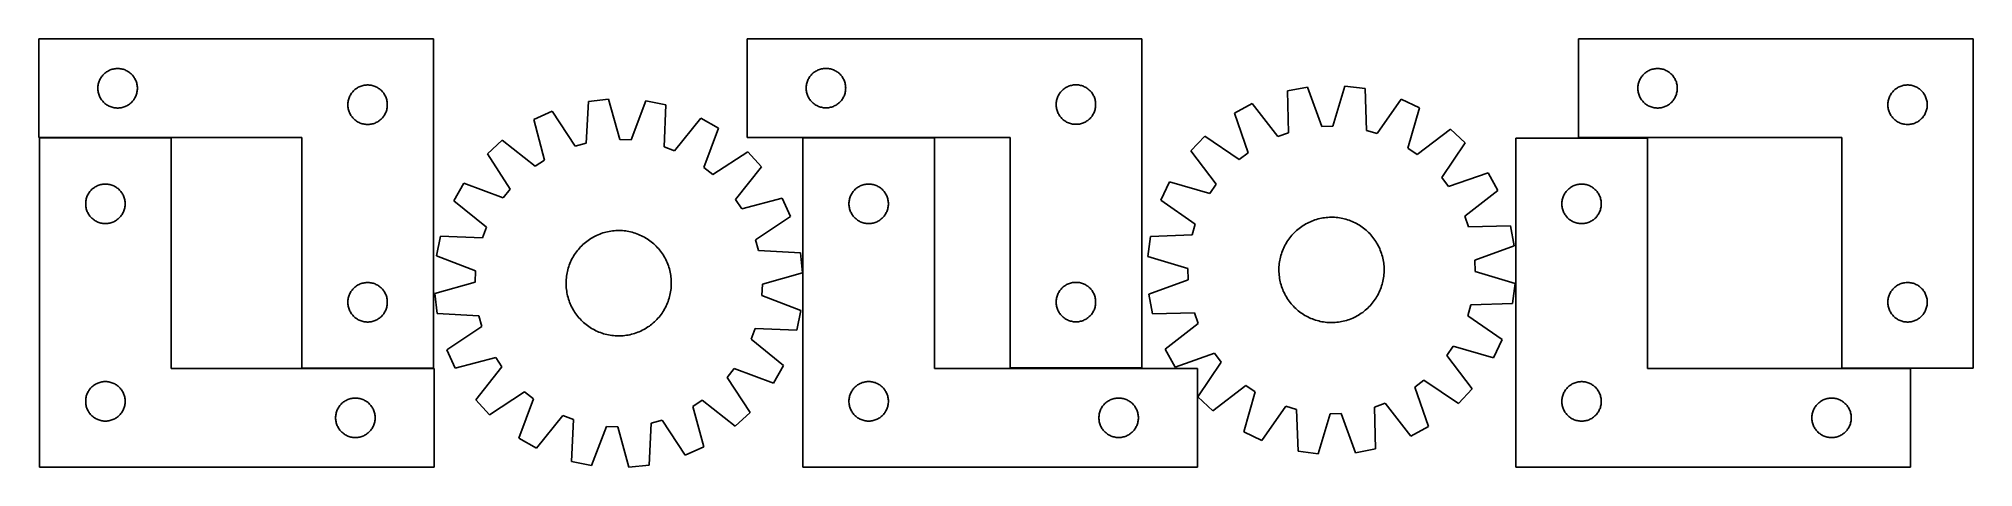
# Model space of a CAD drawing. Header units: millimetres. Extents: x 7 to 1477, y 7 to 332.
import ezdxf

# ---------------------------------------------------------------- set-up
doc = ezdxf.new("R2010")
doc.units = ezdxf.units.MM
doc.layers.add('CUT', color=7, linetype='CONTINUOUS', true_color=0x000000)

msp = doc.modelspace()

# ---------------------------------------------------------------- linework, layer by layer
at = {"layer": 'CUT'}
for p, q in [((306.762018, 331.818915), (6.762018, 331.818915)), ((6.762018, 331.818915), (6.762018, 256.818915)), ((306.762018, 81.818915), (306.762018, 331.818915)), ((845.159052, 331.949775), (545.159052, 331.949775)), ((545.159052, 331.949775), (545.159052, 256.949775)), ((845.159052, 81.949775), (845.159052, 331.949775)), ((1477.26275, 331.819648), (1177.26275, 331.819648)), ((1177.26275, 331.819648), (1177.26275, 256.819648)), ((1477.26275, 81.819648), (1477.26275, 331.819648)), ((62.569733, 308.721163), (63.316702, 308.917881)), ((63.316702, 308.917881), (64.072807, 309.075885)), ((64.072807, 309.075885), (64.836043, 309.194755)), ((64.836043, 309.194755), (65.604386, 309.274178)), ((65.604386, 309.274178), (66.375799, 309.313942)), ((66.375799, 309.313942), (67.148237, 309.313942)), ((67.148237, 309.313942), (67.91965, 309.274178)), ((67.91965, 309.274178), (68.687993, 309.194755)), ((68.687993, 309.194755), (69.451229, 309.075885)), ((69.451229, 309.075885), (70.207334, 308.917881)), ((70.207334, 308.917881), (70.954302, 308.721163)), ((600.230916, 308.617113), (600.966767, 308.852023)), ((600.966767, 308.852023), (601.713735, 309.04874)), ((601.713735, 309.04874), (602.46984, 309.206744)), ((602.46984, 309.206744), (603.233076, 309.325615)), ((603.233076, 309.325615), (604.00142, 309.405038)), ((604.00142, 309.405038), (604.772833, 309.444802)), ((604.772833, 309.444802), (605.54527, 309.444802)), ((605.54527, 309.444802), (606.316684, 309.405038)), ((606.316684, 309.405038), (607.085027, 309.325615)), ((607.085027, 309.325615), (607.848263, 309.206744)), ((607.848263, 309.206744), (608.604368, 309.04874)), ((608.604368, 309.04874), (609.351336, 308.852023)), ((609.351336, 308.852023), (610.087187, 308.617113)), ((1233.070466, 308.721896), (1233.817434, 308.918613)), ((1233.817434, 308.918613), (1234.573539, 309.076617)), ((1234.573539, 309.076617), (1235.336775, 309.195488)), ((1235.336775, 309.195488), (1236.105118, 309.274911)), ((1236.105118, 309.274911), (1236.876532, 309.314675)), ((1236.876532, 309.314675), (1237.648969, 309.314675)), ((1237.648969, 309.314675), (1238.420382, 309.274911)), ((1238.420382, 309.274911), (1239.188726, 309.195488)), ((1239.188726, 309.195488), (1239.951962, 309.076617)), ((1239.951962, 309.076617), (1240.708066, 308.918613)), ((1240.708066, 308.918613), (1241.455035, 308.721896)), ((51.762018, 294.318915), (51.781907, 295.091097)), ((51.781907, 293.546734), (51.762018, 294.318915)), ((51.781907, 295.091097), (51.84152, 295.86123)), ((51.84152, 295.86123), (51.940699, 296.627274)), ((51.940699, 296.627274), (52.079183, 297.387196)), ((52.079183, 297.387196), (52.256602, 298.138982)), ((52.256602, 298.138982), (52.472487, 298.880638)), ((52.472487, 298.880638), (52.726266, 299.610197)), ((52.726266, 299.610197), (53.017264, 300.325724)), ((53.017264, 300.325724), (53.344712, 301.025322)), ((53.344712, 301.025322), (53.707739, 301.707136)), ((53.707739, 301.707136), (54.105385, 302.369358)), ((54.105385, 302.369358), (54.536593, 303.010232)), ((54.536593, 303.010232), (55.000221, 303.628058)), ((55.000221, 303.628058), (55.495039, 304.221197)), ((55.495039, 304.221197), (56.019735, 304.788078)), ((56.019735, 304.788078), (56.572918, 305.327196)), ((56.572918, 305.327196), (57.15312, 305.837122)), ((57.15312, 305.837122), (57.758804, 306.316504)), ((57.758804, 306.316504), (58.388362, 306.764071)), ((58.388362, 306.764071), (59.040126, 307.178635)), ((59.040126, 307.178635), (59.712367, 307.559097)), ((59.712367, 307.559097), (60.403302, 307.904449)), ((60.403302, 307.904449), (61.1111, 308.213775)), ((61.1111, 308.213775), (61.833882, 308.486254)), ((61.833882, 308.486254), (62.569733, 308.721163)), ((70.954302, 308.721163), (71.690154, 308.486254)), ((71.690154, 308.486254), (72.412936, 308.213775)), ((72.412936, 308.213775), (73.120734, 307.904449)), ((73.120734, 307.904449), (73.811669, 307.559097)), ((73.811669, 307.559097), (74.48391, 307.178635)), ((74.48391, 307.178635), (75.135674, 306.764071)), ((75.135674, 306.764071), (75.765232, 306.316504)), ((75.765232, 306.316504), (76.370916, 305.837122)), ((76.370916, 305.837122), (76.951118, 305.327196)), ((76.951118, 305.327196), (77.504301, 304.788078)), ((77.504301, 304.788078), (78.028997, 304.221197)), ((78.028997, 304.221197), (78.523815, 303.628058)), ((78.523815, 303.628058), (78.987443, 303.010232)), ((78.987443, 303.010232), (79.418651, 302.369358)), ((79.418651, 302.369358), (79.816297, 301.707136)), ((79.816297, 301.707136), (80.179324, 301.025322)), ((80.179324, 301.025322), (80.506771, 300.325724)), ((80.506771, 300.325724), (80.79777, 299.610197)), ((80.79777, 299.610197), (81.051549, 298.880638)), ((81.051549, 298.880638), (81.267434, 298.138982)), ((81.267434, 298.138982), (81.444853, 297.387196)), ((81.444853, 297.387196), (81.583336, 296.627274)), ((81.583336, 296.627274), (81.682516, 295.86123)), ((81.682516, 295.86123), (81.742129, 295.091097)), ((81.742129, 295.091097), (81.762018, 294.318915)), ((81.762018, 294.318915), (81.742129, 293.546734)), ((247.758804, 293.816504), (248.388362, 294.264071)), ((248.388362, 294.264071), (249.040126, 294.678635)), ((249.040126, 294.678635), (249.712367, 295.059097)), ((249.712367, 295.059097), (250.403302, 295.404449)), ((250.403302, 295.404449), (251.1111, 295.713775)), ((251.1111, 295.713775), (251.833882, 295.986254)), ((251.833882, 295.986254), (252.569733, 296.221163)), ((252.569733, 296.221163), (253.316702, 296.417881)), ((253.316702, 296.417881), (254.072807, 296.575885)), ((254.072807, 296.575885), (254.836043, 296.694755)), ((254.836043, 296.694755), (255.604386, 296.774178)), ((255.604386, 296.774178), (256.375799, 296.813942)), ((256.375799, 296.813942), (257.148237, 296.813942)), ((257.148237, 296.813942), (257.91965, 296.774178)), ((257.91965, 296.774178), (258.687993, 296.694755)), ((258.687993, 296.694755), (259.451229, 296.575885)), ((259.451229, 296.575885), (260.207334, 296.417881)), ((260.207334, 296.417881), (260.954302, 296.221163)), ((260.954302, 296.221163), (261.690154, 295.986254)), ((261.690154, 295.986254), (262.412936, 295.713775)), ((262.412936, 295.713775), (263.120734, 295.404449)), ((263.120734, 295.404449), (263.811669, 295.059097)), ((263.811669, 295.059097), (264.48391, 294.678635)), ((264.48391, 294.678635), (265.135674, 294.264071)), ((265.135674, 294.264071), (265.765232, 293.816504)), ((590.159052, 294.449775), (590.17894, 295.221956)), ((590.17894, 293.677593), (590.159052, 294.449775)), ((590.17894, 295.221956), (590.238553, 295.99209)), ((590.238553, 295.99209), (590.337733, 296.758133)), ((590.337733, 296.758133), (590.476216, 297.518056)), ((590.476216, 297.518056), (590.653636, 298.269842)), ((590.653636, 298.269842), (590.869521, 299.011497)), ((590.869521, 299.011497), (591.123299, 299.741056)), ((591.123299, 299.741056), (591.414298, 300.456583)), ((591.414298, 300.456583), (591.741745, 301.156182)), ((591.741745, 301.156182), (592.104773, 301.837996)), ((592.104773, 301.837996), (592.502418, 302.500218)), ((592.502418, 302.500218), (592.933627, 303.141091)), ((592.933627, 303.141091), (593.397255, 303.758917)), ((593.397255, 303.758917), (593.892073, 304.352057)), ((593.892073, 304.352057), (594.416769, 304.918937)), ((594.416769, 304.918937), (594.969952, 305.458055)), ((594.969952, 305.458055), (595.550154, 305.967981)), ((595.550154, 305.967981), (596.155837, 306.447363)), ((596.155837, 306.447363), (596.785396, 306.89493)), ((596.785396, 306.89493), (597.43716, 307.309494)), ((597.43716, 307.309494), (598.1094, 307.689957)), ((598.1094, 307.689957), (598.800336, 308.035309)), ((598.800336, 308.035309), (599.508133, 308.344634)), ((599.508133, 308.344634), (600.230916, 308.617113)), ((610.087187, 308.617113), (610.80997, 308.344634)), ((610.80997, 308.344634), (611.517767, 308.035309)), ((611.517767, 308.035309), (612.208703, 307.689957)), ((612.208703, 307.689957), (612.880944, 307.309494)), ((612.880944, 307.309494), (613.532707, 306.89493)), ((613.532707, 306.89493), (614.162266, 306.447363)), ((614.162266, 306.447363), (614.767949, 305.967981)), ((614.767949, 305.967981), (615.348152, 305.458055)), ((615.348152, 305.458055), (615.901334, 304.918937)), ((615.901334, 304.918937), (616.426031, 304.352057)), ((616.426031, 304.352057), (616.920849, 303.758917)), ((616.920849, 303.758917), (617.384477, 303.141091)), ((617.384477, 303.141091), (617.815685, 302.500218)), ((617.815685, 302.500218), (618.21333, 301.837996)), ((618.21333, 301.837996), (618.576358, 301.156182)), ((618.576358, 301.156182), (618.903805, 300.456583)), ((618.903805, 300.456583), (619.194804, 299.741056)), ((619.194804, 299.741056), (619.448582, 299.011497)), ((619.448582, 299.011497), (619.664467, 298.269842)), ((619.664467, 298.269842), (619.841887, 297.518056)), ((619.841887, 297.518056), (619.98037, 296.758133)), ((619.98037, 296.758133), (620.07955, 295.99209)), ((620.07955, 295.99209), (620.139163, 295.221956)), ((620.139163, 295.221956), (620.159052, 294.449775)), ((620.159052, 294.449775), (620.139163, 293.677593)), ((786.155837, 293.947363), (786.785396, 294.39493)), ((786.785396, 294.39493), (787.43716, 294.809494)), ((787.43716, 294.809494), (788.1094, 295.189957)), ((788.1094, 295.189957), (788.800336, 295.535309)), ((788.800336, 295.535309), (789.508133, 295.844634)), ((789.508133, 295.844634), (790.230916, 296.117113)), ((790.230916, 296.117113), (790.966767, 296.352023)), ((790.966767, 296.352023), (791.713735, 296.54874)), ((791.713735, 296.54874), (792.46984, 296.706744)), ((792.46984, 296.706744), (793.233076, 296.825615)), ((793.233076, 296.825615), (794.00142, 296.905038)), ((794.00142, 296.905038), (794.772833, 296.944802)), ((794.772833, 296.944802), (795.54527, 296.944802)), ((795.54527, 296.944802), (796.316684, 296.905038)), ((796.316684, 296.905038), (797.085027, 296.825615)), ((797.085027, 296.825615), (797.848263, 296.706744)), ((797.848263, 296.706744), (798.604368, 296.54874)), ((798.604368, 296.54874), (799.351336, 296.352023)), ((799.351336, 296.352023), (800.087187, 296.117113)), ((800.087187, 296.117113), (800.80997, 295.844634)), ((800.80997, 295.844634), (801.517767, 295.535309)), ((801.517767, 295.535309), (802.208703, 295.189957)), ((802.208703, 295.189957), (802.880944, 294.809494)), ((802.880944, 294.809494), (803.532707, 294.39493)), ((803.532707, 294.39493), (804.162266, 293.947363)), ((971.109816, 295.188834), (955.989808, 292.339989)), ((981.966803, 265.337526), (971.109816, 295.188834)), ((999.636537, 296.0207), (990.537504, 265.587456)), ((1014.89686, 294.057774), (999.636537, 296.0207)), ((1222.26275, 294.319648), (1222.282639, 295.091829)), ((1222.282639, 293.547466), (1222.26275, 294.319648)), ((1222.282639, 295.091829), (1222.342252, 295.861963)), ((1222.342252, 295.861963), (1222.441432, 296.628006)), ((1222.441432, 296.628006), (1222.579915, 297.387929)), ((1222.579915, 297.387929), (1222.757334, 298.139715)), ((1222.757334, 298.139715), (1222.97322, 298.88137)), ((1222.97322, 298.88137), (1223.226998, 299.610929)), ((1223.226998, 299.610929), (1223.517997, 300.326456)), ((1223.517997, 300.326456), (1223.845444, 301.026055)), ((1223.845444, 301.026055), (1224.208472, 301.707869)), ((1224.208472, 301.707869), (1224.606117, 302.370091)), ((1224.606117, 302.370091), (1225.037325, 303.010964)), ((1225.037325, 303.010964), (1225.500953, 303.62879)), ((1225.500953, 303.62879), (1225.995771, 304.22193)), ((1225.995771, 304.22193), (1226.520468, 304.78881)), ((1226.520468, 304.78881), (1227.07365, 305.327928)), ((1227.07365, 305.327928), (1227.653853, 305.837854)), ((1227.653853, 305.837854), (1228.259536, 306.317236)), ((1228.259536, 306.317236), (1228.889095, 306.764803)), ((1228.889095, 306.764803), (1229.540858, 307.179367)), ((1229.540858, 307.179367), (1230.213099, 307.55983)), ((1230.213099, 307.55983), (1230.904034, 307.905182)), ((1230.904034, 307.905182), (1231.611832, 308.214507)), ((1231.611832, 308.214507), (1232.334615, 308.486986)), ((1232.334615, 308.486986), (1233.070466, 308.721896)), ((1241.455035, 308.721896), (1242.190886, 308.486986)), ((1242.190886, 308.486986), (1242.913669, 308.214507)), ((1242.913669, 308.214507), (1243.621466, 307.905182)), ((1243.621466, 307.905182), (1244.312401, 307.55983)), ((1244.312401, 307.55983), (1244.984642, 307.179367)), ((1244.984642, 307.179367), (1245.636406, 306.764803)), ((1245.636406, 306.764803), (1246.265965, 306.317236)), ((1246.265965, 306.317236), (1246.871648, 305.837854)), ((1246.871648, 305.837854), (1247.45185, 305.327928)), ((1247.45185, 305.327928), (1248.005033, 304.78881)), ((1248.005033, 304.78881), (1248.529729, 304.22193)), ((1248.529729, 304.22193), (1249.024547, 303.62879)), ((1249.024547, 303.62879), (1249.488175, 303.010964)), ((1249.488175, 303.010964), (1249.919384, 302.370091)), ((1249.919384, 302.370091), (1250.317029, 301.707869)), ((1250.317029, 301.707869), (1250.680057, 301.026055)), ((1250.680057, 301.026055), (1251.007504, 300.326456)), ((1251.007504, 300.326456), (1251.298503, 299.610929)), ((1251.298503, 299.610929), (1251.552281, 298.88137)), ((1251.552281, 298.88137), (1251.768166, 298.139715)), ((1251.768166, 298.139715), (1251.945586, 297.387929)), ((1251.945586, 297.387929), (1252.084069, 296.628006)), ((1252.084069, 296.628006), (1252.183248, 295.861963)), ((1252.183248, 295.861963), (1252.242862, 295.091829)), ((1252.242862, 295.091829), (1252.26275, 294.319648)), ((1252.26275, 294.319648), (1252.242862, 293.547466)), ((1418.259536, 293.817236), (1418.889095, 294.264803)), ((1418.889095, 294.264803), (1419.540858, 294.679367)), ((1419.540858, 294.679367), (1420.213099, 295.05983)), ((1420.213099, 295.05983), (1420.904034, 295.405182)), ((1420.904034, 295.405182), (1421.611832, 295.714507)), ((1421.611832, 295.714507), (1422.334615, 295.986986)), ((1422.334615, 295.986986), (1423.070466, 296.221896)), ((1423.070466, 296.221896), (1423.817434, 296.418613)), ((1423.817434, 296.418613), (1424.573539, 296.576617)), ((1424.573539, 296.576617), (1425.336775, 296.695488)), ((1425.336775, 296.695488), (1426.105118, 296.774911)), ((1426.105118, 296.774911), (1426.876532, 296.814675)), ((1426.876532, 296.814675), (1427.648969, 296.814675)), ((1427.648969, 296.814675), (1428.420382, 296.774911)), ((1428.420382, 296.774911), (1429.188726, 296.695488)), ((1429.188726, 296.695488), (1429.951962, 296.576617)), ((1429.951962, 296.576617), (1430.708066, 296.418613)), ((1430.708066, 296.418613), (1431.455035, 296.221896)), ((1431.455035, 296.221896), (1432.190886, 295.986986)), ((1432.190886, 295.986986), (1432.913669, 295.714507)), ((1432.913669, 295.714507), (1433.621466, 295.405182)), ((1433.621466, 295.405182), (1434.312401, 295.05983)), ((1434.312401, 295.05983), (1434.984642, 294.679367)), ((1434.984642, 294.679367), (1435.636406, 294.264803)), ((1435.636406, 294.264803), (1436.265965, 293.817236)), ((51.84152, 292.7766), (51.781907, 293.546734)), ((51.940699, 292.010557), (51.84152, 292.7766)), ((52.079183, 291.250634), (51.940699, 292.010557)), ((52.256602, 290.498849), (52.079183, 291.250634)), ((52.472487, 289.757193), (52.256602, 290.498849)), ((52.726266, 289.027634), (52.472487, 289.757193)), ((53.017264, 288.312107), (52.726266, 289.027634)), ((53.344712, 287.612508), (53.017264, 288.312107)), ((53.707739, 286.930694), (53.344712, 287.612508)), ((54.105385, 286.268472), (53.707739, 286.930694)), ((54.536593, 285.627599), (54.105385, 286.268472)), ((55.000221, 285.009773), (54.536593, 285.627599)), ((55.495039, 284.416634), (55.000221, 285.009773)), ((56.019735, 283.849753), (55.495039, 284.416634)), ((56.572918, 283.310635), (56.019735, 283.849753)), ((57.15312, 282.800709), (56.572918, 283.310635)), ((57.758804, 282.321327), (57.15312, 282.800709)), ((58.388362, 281.87376), (57.758804, 282.321327)), ((59.040126, 281.459196), (58.388362, 281.87376)), ((59.712367, 281.078733), (59.040126, 281.459196)), ((60.403302, 280.733381), (59.712367, 281.078733)), ((61.1111, 280.424056), (60.403302, 280.733381)), ((61.833882, 280.151577), (61.1111, 280.424056)), ((62.569733, 279.916667), (61.833882, 280.151577)), ((63.316702, 279.71995), (62.569733, 279.916667)), ((64.072807, 279.561946), (63.316702, 279.71995)), ((64.836043, 279.443075), (64.072807, 279.561946)), ((65.604386, 279.363652), (64.836043, 279.443075)), ((68.687993, 279.443075), (67.91965, 279.363652)), ((69.451229, 279.561946), (68.687993, 279.443075)), ((70.207334, 279.71995), (69.451229, 279.561946)), ((70.954302, 279.916667), (70.207334, 279.71995)), ((71.690154, 280.151577), (70.954302, 279.916667)), ((72.412936, 280.424056), (71.690154, 280.151577)), ((73.120734, 280.733381), (72.412936, 280.424056)), ((73.811669, 281.078733), (73.120734, 280.733381)), ((74.48391, 281.459196), (73.811669, 281.078733)), ((75.135674, 281.87376), (74.48391, 281.459196)), ((75.765232, 282.321327), (75.135674, 281.87376)), ((76.370916, 282.800709), (75.765232, 282.321327)), ((76.951118, 283.310635), (76.370916, 282.800709)), ((77.504301, 283.849753), (76.951118, 283.310635)), ((78.028997, 284.416634), (77.504301, 283.849753)), ((78.523815, 285.009773), (78.028997, 284.416634)), ((78.987443, 285.627599), (78.523815, 285.009773)), ((79.418651, 286.268472), (78.987443, 285.627599)), ((79.816297, 286.930694), (79.418651, 286.268472)), ((80.179324, 287.612508), (79.816297, 286.930694)), ((80.506771, 288.312107), (80.179324, 287.612508)), ((80.79777, 289.027634), (80.506771, 288.312107)), ((81.051549, 289.757193), (80.79777, 289.027634)), ((81.267434, 290.498849), (81.051549, 289.757193)), ((81.444853, 291.250634), (81.267434, 290.498849)), ((81.583336, 292.010557), (81.444853, 291.250634)), ((81.682516, 292.7766), (81.583336, 292.010557)), ((81.742129, 293.546734), (81.682516, 292.7766)), ((241.762018, 281.818915), (241.781907, 282.591097)), ((241.781907, 281.046734), (241.762018, 281.818915)), ((241.781907, 282.591097), (241.84152, 283.36123)), ((241.84152, 280.2766), (241.781907, 281.046734)), ((241.84152, 283.36123), (241.940699, 284.127274)), ((241.940699, 279.510557), (241.84152, 280.2766)), ((241.940699, 284.127274), (242.079183, 284.887196)), ((242.079183, 278.750634), (241.940699, 279.510557)), ((242.079183, 284.887196), (242.256602, 285.638982)), ((242.256602, 285.638982), (242.472487, 286.380638)), ((242.472487, 286.380638), (242.726266, 287.110197)), ((242.726266, 287.110197), (243.017264, 287.825724)), ((243.017264, 287.825724), (243.344712, 288.525322)), ((243.344712, 288.525322), (243.707739, 289.207136)), ((243.707739, 289.207136), (244.105385, 289.869358)), ((244.105385, 289.869358), (244.536593, 290.510232)), ((244.536593, 290.510232), (245.000221, 291.128058)), ((245.000221, 291.128058), (245.495039, 291.721197)), ((245.495039, 291.721197), (246.019735, 292.288078)), ((246.019735, 292.288078), (246.572918, 292.827196)), ((246.572918, 292.827196), (247.15312, 293.337122)), ((247.15312, 293.337122), (247.758804, 293.816504)), ((265.765232, 293.816504), (266.370916, 293.337122)), ((266.370916, 293.337122), (266.951118, 292.827196)), ((266.951118, 292.827196), (267.504301, 292.288078)), ((267.504301, 292.288078), (268.028997, 291.721197)), ((268.028997, 291.721197), (268.523815, 291.128058)), ((268.523815, 291.128058), (268.987443, 290.510232)), ((268.987443, 290.510232), (269.418651, 289.869358)), ((269.418651, 289.869358), (269.816297, 289.207136)), ((269.816297, 289.207136), (270.179324, 288.525322)), ((270.179324, 288.525322), (270.506771, 287.825724)), ((270.506771, 287.825724), (270.79777, 287.110197)), ((270.79777, 287.110197), (271.051549, 286.380638)), ((271.051549, 286.380638), (271.267434, 285.638982)), ((271.267434, 285.638982), (271.444853, 284.887196)), ((271.444853, 284.887196), (271.583336, 284.127274)), ((271.583336, 279.510557), (271.444853, 278.750634)), ((271.583336, 284.127274), (271.682516, 283.36123)), ((271.682516, 280.2766), (271.583336, 279.510557)), ((271.682516, 283.36123), (271.742129, 282.591097)), ((271.742129, 281.046734), (271.682516, 280.2766)), ((271.742129, 282.591097), (271.762018, 281.818915)), ((271.762018, 281.818915), (271.742129, 281.046734)), ((424.549735, 284.379278), (422.900404, 252.657764)), ((439.841693, 286.078267), (424.549735, 284.379278)), ((448.413588, 255.492365), (439.841693, 286.078267)), ((468.349785, 284.753683), (456.978691, 255.094401)), ((483.418317, 281.644042), (468.349785, 284.753683)), ((482.119111, 249.906259), (483.418317, 281.644042)), ((590.238553, 292.90746), (590.17894, 293.677593)), ((590.337733, 292.141416), (590.238553, 292.90746)), ((590.476216, 291.381494), (590.337733, 292.141416)), ((590.653636, 290.629708), (590.476216, 291.381494)), ((590.869521, 289.888052), (590.653636, 290.629708)), ((591.123299, 289.158493), (590.869521, 289.888052)), ((591.414298, 288.442966), (591.123299, 289.158493)), ((591.741745, 287.743368), (591.414298, 288.442966)), ((592.104773, 287.061554), (591.741745, 287.743368)), ((592.502418, 286.399332), (592.104773, 287.061554)), ((592.933627, 285.758458), (592.502418, 286.399332)), ((593.397255, 285.140632), (592.933627, 285.758458)), ((593.892073, 284.547493), (593.397255, 285.140632)), ((594.416769, 283.980612), (593.892073, 284.547493)), ((594.969952, 283.441494), (594.416769, 283.980612)), ((595.550154, 282.931568), (594.969952, 283.441494)), ((596.155837, 282.452186), (595.550154, 282.931568)), ((596.785396, 282.004619), (596.155837, 282.452186)), ((597.43716, 281.590055), (596.785396, 282.004619)), ((598.1094, 281.209593), (597.43716, 281.590055)), ((598.800336, 280.864241), (598.1094, 281.209593)), ((599.508133, 280.554915), (598.800336, 280.864241)), ((600.230916, 280.282436), (599.508133, 280.554915)), ((600.966767, 280.047527), (600.230916, 280.282436)), ((601.713735, 279.850809), (600.966767, 280.047527)), ((602.46984, 279.692805), (601.713735, 279.850809)), ((603.233076, 279.573935), (602.46984, 279.692805)), ((604.00142, 279.494512), (603.233076, 279.573935)), ((604.772833, 279.454748), (604.00142, 279.494512)), ((605.54527, 279.454748), (604.772833, 279.454748)), ((606.316684, 279.494512), (605.54527, 279.454748)), ((607.085027, 279.573935), (606.316684, 279.494512)), ((607.848263, 279.692805), (607.085027, 279.573935)), ((608.604368, 279.850809), (607.848263, 279.692805)), ((609.351336, 280.047527), (608.604368, 279.850809)), ((610.087187, 280.282436), (609.351336, 280.047527)), ((610.80997, 280.554915), (610.087187, 280.282436)), ((611.517767, 280.864241), (610.80997, 280.554915)), ((612.208703, 281.209593), (611.517767, 280.864241)), ((612.880944, 281.590055), (612.208703, 281.209593)), ((613.532707, 282.004619), (612.880944, 281.590055)), ((614.162266, 282.452186), (613.532707, 282.004619)), ((614.767949, 282.931568), (614.162266, 282.452186)), ((615.348152, 283.441494), (614.767949, 282.931568)), ((615.901334, 283.980612), (615.348152, 283.441494)), ((616.426031, 284.547493), (615.901334, 283.980612)), ((616.920849, 285.140632), (616.426031, 284.547493)), ((617.384477, 285.758458), (616.920849, 285.140632)), ((617.815685, 286.399332), (617.384477, 285.758458)), ((618.21333, 287.061554), (617.815685, 286.399332)), ((618.576358, 287.743368), (618.21333, 287.061554)), ((618.903805, 288.442966), (618.576358, 287.743368)), ((619.194804, 289.158493), (618.903805, 288.442966)), ((619.448582, 289.888052), (619.194804, 289.158493)), ((619.664467, 290.629708), (619.448582, 289.888052)), ((619.841887, 291.381494), (619.664467, 290.629708)), ((619.98037, 292.141416), (619.841887, 291.381494)), ((620.07955, 292.90746), (619.98037, 292.141416)), ((620.139163, 293.677593), (620.07955, 292.90746)), ((780.159052, 281.949775), (780.17894, 282.721956)), ((780.17894, 281.177593), (780.159052, 281.949775)), ((780.17894, 282.721956), (780.238553, 283.49209)), ((780.238553, 280.40746), (780.17894, 281.177593)), ((780.238553, 283.49209), (780.337733, 284.258133)), ((780.337733, 279.641416), (780.238553, 280.40746)), ((780.337733, 284.258133), (780.476216, 285.018056)), ((780.476216, 278.881494), (780.337733, 279.641416)), ((780.476216, 285.018056), (780.653636, 285.769842)), ((780.653636, 285.769842), (780.869521, 286.511497)), ((780.869521, 286.511497), (781.123299, 287.241056)), ((781.123299, 287.241056), (781.414298, 287.956583)), ((781.414298, 287.956583), (781.741745, 288.656182)), ((781.741745, 288.656182), (782.104773, 289.337996)), ((782.104773, 289.337996), (782.502418, 290.000218)), ((782.502418, 290.000218), (782.933627, 290.641091)), ((782.933627, 290.641091), (783.397255, 291.258917)), ((783.397255, 291.258917), (783.892073, 291.852057)), ((783.892073, 291.852057), (784.416769, 292.418937)), ((784.416769, 292.418937), (784.969952, 292.958055)), ((784.969952, 292.958055), (785.550154, 293.467981)), ((785.550154, 293.467981), (786.155837, 293.947363)), ((804.162266, 293.947363), (804.767949, 293.467981)), ((804.767949, 293.467981), (805.348152, 292.958055)), ((805.348152, 292.958055), (805.901334, 292.418937)), ((805.901334, 292.418937), (806.426031, 291.852057)), ((806.426031, 291.852057), (806.920849, 291.258917)), ((806.920849, 291.258917), (807.384477, 290.641091)), ((807.384477, 290.641091), (807.815685, 290.000218)), ((807.815685, 290.000218), (808.21333, 289.337996)), ((808.21333, 289.337996), (808.576358, 288.656182)), ((808.576358, 288.656182), (808.903805, 287.956583)), ((808.903805, 287.956583), (809.194804, 287.241056)), ((809.194804, 287.241056), (809.448582, 286.511497)), ((809.448582, 286.511497), (809.664467, 285.769842)), ((809.664467, 285.769842), (809.841887, 285.018056)), ((809.841887, 285.018056), (809.98037, 284.258133)), ((809.98037, 279.641416), (809.841887, 278.881494)), ((809.98037, 284.258133), (810.07955, 283.49209)), ((810.07955, 280.40746), (809.98037, 279.641416)), ((810.07955, 283.49209), (810.139163, 282.721956)), ((810.139163, 281.177593), (810.07955, 280.40746)), ((810.139163, 282.721956), (810.159052, 281.949775)), ((810.159052, 281.949775), (810.139163, 281.177593)), ((929.116345, 282.733596), (915.616705, 275.351844)), ((948.666515, 257.698309), (929.116345, 282.733596)), ((955.989808, 292.339989), (956.740503, 260.584498)), ((1015.997908, 262.312499), (1014.89686, 294.057774)), ((1042.284445, 286.033684), (1024.226361, 259.901705)), ((1056.191297, 279.451131), (1042.284445, 286.033684)), ((1047.428626, 248.919338), (1056.191297, 279.451131)), ((1222.342252, 292.777333), (1222.282639, 293.547466)), ((1222.441432, 292.011289), (1222.342252, 292.777333)), ((1222.579915, 291.251367), (1222.441432, 292.011289)), ((1222.757334, 290.499581), (1222.579915, 291.251367)), ((1222.97322, 289.757925), (1222.757334, 290.499581)), ((1223.226998, 289.028366), (1222.97322, 289.757925)), ((1223.517997, 288.312839), (1223.226998, 289.028366)), ((1223.845444, 287.613241), (1223.517997, 288.312839)), ((1224.208472, 286.931427), (1223.845444, 287.613241)), ((1224.606117, 286.269205), (1224.208472, 286.931427)), ((1225.037325, 285.628331), (1224.606117, 286.269205)), ((1225.500953, 285.010506), (1225.037325, 285.628331)), ((1225.995771, 284.417366), (1225.500953, 285.010506)), ((1226.520468, 283.850485), (1225.995771, 284.417366)), ((1227.07365, 283.311367), (1226.520468, 283.850485)), ((1227.653853, 282.801441), (1227.07365, 283.311367)), ((1228.259536, 282.322059), (1227.653853, 282.801441)), ((1228.889095, 281.874493), (1228.259536, 282.322059)), ((1229.540858, 281.459928), (1228.889095, 281.874493)), ((1230.213099, 281.079466), (1229.540858, 281.459928)), ((1230.904034, 280.734114), (1230.213099, 281.079466)), ((1231.611832, 280.424788), (1230.904034, 280.734114)), ((1232.334615, 280.152309), (1231.611832, 280.424788)), ((1233.070466, 279.9174), (1232.334615, 280.152309)), ((1233.817434, 279.720682), (1233.070466, 279.9174)), ((1234.573539, 279.562678), (1233.817434, 279.720682)), ((1235.336775, 279.443808), (1234.573539, 279.562678)), ((1236.105118, 279.364385), (1235.336775, 279.443808)), ((1239.188726, 279.443808), (1238.420382, 279.364385)), ((1239.951962, 279.562678), (1239.188726, 279.443808)), ((1240.708066, 279.720682), (1239.951962, 279.562678)), ((1241.455035, 279.9174), (1240.708066, 279.720682)), ((1242.190886, 280.152309), (1241.455035, 279.9174)), ((1242.913669, 280.424788), (1242.190886, 280.152309)), ((1243.621466, 280.734114), (1242.913669, 280.424788)), ((1244.312401, 281.079466), (1243.621466, 280.734114)), ((1244.984642, 281.459928), (1244.312401, 281.079466)), ((1245.636406, 281.874493), (1244.984642, 281.459928)), ((1246.265965, 282.322059), (1245.636406, 281.874493)), ((1246.871648, 282.801441), (1246.265965, 282.322059)), ((1247.45185, 283.311367), (1246.871648, 282.801441)), ((1248.005033, 283.850485), (1247.45185, 283.311367)), ((1248.529729, 284.417366), (1248.005033, 283.850485)), ((1249.024547, 285.010506), (1248.529729, 284.417366)), ((1249.488175, 285.628331), (1249.024547, 285.010506)), ((1249.919384, 286.269205), (1249.488175, 285.628331)), ((1250.317029, 286.931427), (1249.919384, 286.269205)), ((1250.680057, 287.613241), (1250.317029, 286.931427)), ((1251.007504, 288.312839), (1250.680057, 287.613241)), ((1251.298503, 289.028366), (1251.007504, 288.312839)), ((1251.552281, 289.757925), (1251.298503, 289.028366)), ((1251.768166, 290.499581), (1251.552281, 289.757925)), ((1251.945586, 291.251367), (1251.768166, 290.499581)), ((1252.084069, 292.011289), (1251.945586, 291.251367)), ((1252.183248, 292.777333), (1252.084069, 292.011289)), ((1252.242862, 293.547466), (1252.183248, 292.777333)), ((1412.26275, 281.819648), (1412.282639, 282.591829)), ((1412.282639, 281.047466), (1412.26275, 281.819648)), ((1412.282639, 282.591829), (1412.342252, 283.361963)), ((1412.342252, 280.277333), (1412.282639, 281.047466)), ((1412.342252, 283.361963), (1412.441432, 284.128006)), ((1412.441432, 279.511289), (1412.342252, 280.277333)), ((1412.441432, 284.128006), (1412.579915, 284.887929)), ((1412.579915, 278.751367), (1412.441432, 279.511289)), ((1412.579915, 284.887929), (1412.757334, 285.639715)), ((1412.757334, 285.639715), (1412.97322, 286.38137)), ((1412.97322, 286.38137), (1413.226998, 287.110929)), ((1413.226998, 287.110929), (1413.517997, 287.826456)), ((1413.517997, 287.826456), (1413.845444, 288.526055)), ((1413.845444, 288.526055), (1414.208472, 289.207869)), ((1414.208472, 289.207869), (1414.606117, 289.870091)), ((1414.606117, 289.870091), (1415.037325, 290.510964)), ((1415.037325, 290.510964), (1415.500953, 291.12879)), ((1415.500953, 291.12879), (1415.995771, 291.72193)), ((1415.995771, 291.72193), (1416.520468, 292.28881)), ((1416.520468, 292.28881), (1417.07365, 292.827928)), ((1417.07365, 292.827928), (1417.653853, 293.337854)), ((1417.653853, 293.337854), (1418.259536, 293.817236)), ((1436.265965, 293.817236), (1436.871648, 293.337854)), ((1436.871648, 293.337854), (1437.45185, 292.827928)), ((1437.45185, 292.827928), (1438.005033, 292.28881)), ((1438.005033, 292.28881), (1438.529729, 291.72193)), ((1438.529729, 291.72193), (1439.024547, 291.12879)), ((1439.024547, 291.12879), (1439.488175, 290.510964)), ((1439.488175, 290.510964), (1439.919384, 289.870091)), ((1439.919384, 289.870091), (1440.317029, 289.207869)), ((1440.317029, 289.207869), (1440.680057, 288.526055)), ((1440.680057, 288.526055), (1441.007504, 287.826456)), ((1441.007504, 287.826456), (1441.298503, 287.110929)), ((1441.298503, 287.110929), (1441.552281, 286.38137)), ((1441.552281, 286.38137), (1441.768166, 285.639715)), ((1441.768166, 285.639715), (1441.945586, 284.887929)), ((1441.945586, 284.887929), (1442.084069, 284.128006)), ((1442.084069, 279.511289), (1441.945586, 278.751367)), ((1442.084069, 284.128006), (1442.183248, 283.361963)), ((1442.183248, 280.277333), (1442.084069, 279.511289)), ((1442.183248, 283.361963), (1442.242862, 282.591829)), ((1442.242862, 281.047466), (1442.183248, 280.277333)), ((1442.242862, 282.591829), (1442.26275, 281.819648)), ((1442.26275, 281.819648), (1442.242862, 281.047466)), ((66.375799, 279.323888), (65.604386, 279.363652)), ((67.148237, 279.323888), (66.375799, 279.323888)), ((67.91965, 279.363652), (67.148237, 279.323888)), ((242.256602, 277.998849), (242.079183, 278.750634)), ((242.472487, 277.257193), (242.256602, 277.998849)), ((242.726266, 276.527634), (242.472487, 277.257193)), ((243.017264, 275.812107), (242.726266, 276.527634)), ((243.344712, 275.112508), (243.017264, 275.812107)), ((243.707739, 274.430694), (243.344712, 275.112508)), ((244.105385, 273.768472), (243.707739, 274.430694)), ((244.536593, 273.127599), (244.105385, 273.768472)), ((245.000221, 272.509773), (244.536593, 273.127599)), ((245.495039, 271.916634), (245.000221, 272.509773)), ((246.019735, 271.349753), (245.495039, 271.916634)), ((246.572918, 270.810635), (246.019735, 271.349753)), ((247.15312, 270.300709), (246.572918, 270.810635)), ((247.758804, 269.821327), (247.15312, 270.300709)), ((248.388362, 269.37376), (247.758804, 269.821327)), ((249.040126, 268.959196), (248.388362, 269.37376)), ((249.712367, 268.578733), (249.040126, 268.959196)), ((250.403302, 268.233381), (249.712367, 268.578733)), ((251.1111, 267.924056), (250.403302, 268.233381)), ((251.833882, 267.651577), (251.1111, 267.924056)), ((252.569733, 267.416667), (251.833882, 267.651577)), ((253.316702, 267.21995), (252.569733, 267.416667)), ((254.072807, 267.061946), (253.316702, 267.21995)), ((254.836043, 266.943075), (254.072807, 267.061946)), ((255.604386, 266.863652), (254.836043, 266.943075)), ((256.375799, 266.823888), (255.604386, 266.863652)), ((257.148237, 266.823888), (256.375799, 266.823888)), ((257.91965, 266.863652), (257.148237, 266.823888)), ((258.687993, 266.943075), (257.91965, 266.863652)), ((259.451229, 267.061946), (258.687993, 266.943075)), ((260.207334, 267.21995), (259.451229, 267.061946)), ((260.954302, 267.416667), (260.207334, 267.21995)), ((261.690154, 267.651577), (260.954302, 267.416667)), ((262.412936, 267.924056), (261.690154, 267.651577)), ((263.120734, 268.233381), (262.412936, 267.924056)), ((263.811669, 268.578733), (263.120734, 268.233381)), ((264.48391, 268.959196), (263.811669, 268.578733)), ((265.135674, 269.37376), (264.48391, 268.959196)), ((265.765232, 269.821327), (265.135674, 269.37376)), ((266.370916, 270.300709), (265.765232, 269.821327)), ((266.951118, 270.810635), (266.370916, 270.300709)), ((267.504301, 271.349753), (266.951118, 270.810635)), ((268.028997, 271.916634), (267.504301, 271.349753)), ((268.523815, 272.509773), (268.028997, 271.916634)), ((268.987443, 273.127599), (268.523815, 272.509773)), ((269.418651, 273.768472), (268.987443, 273.127599)), ((269.816297, 274.430694), (269.418651, 273.768472)), ((270.179324, 275.112508), (269.816297, 274.430694)), ((270.506771, 275.812107), (270.179324, 275.112508)), ((270.79777, 276.527634), (270.506771, 275.812107)), ((271.051549, 277.257193), (270.79777, 276.527634)), ((271.267434, 277.998849), (271.051549, 277.257193)), ((271.444853, 278.750634), (271.267434, 277.998849)), ((397.027609, 276.829548), (383.009109, 270.488239)), ((383.009109, 270.488239), (391.242989, 239.809615)), ((414.631529, 250.389488), (397.027609, 276.829548)), ((510.121805, 271.574802), (490.14203, 246.881011)), ((523.491899, 263.960925), (510.121805, 271.574802)), ((780.653636, 278.129708), (780.476216, 278.881494)), ((780.869521, 277.388052), (780.653636, 278.129708)), ((781.123299, 276.658493), (780.869521, 277.388052)), ((781.414298, 275.942966), (781.123299, 276.658493)), ((781.741745, 275.243368), (781.414298, 275.942966)), ((782.104773, 274.561554), (781.741745, 275.243368)), ((782.502418, 273.899332), (782.104773, 274.561554)), ((782.933627, 273.258458), (782.502418, 273.899332)), ((783.397255, 272.640632), (782.933627, 273.258458)), ((783.892073, 272.047493), (783.397255, 272.640632)), ((784.416769, 271.480612), (783.892073, 272.047493)), ((784.969952, 270.941494), (784.416769, 271.480612)), ((785.550154, 270.431568), (784.969952, 270.941494)), ((786.155837, 269.952186), (785.550154, 270.431568)), ((786.785396, 269.504619), (786.155837, 269.952186)), ((787.43716, 269.090055), (786.785396, 269.504619)), ((788.1094, 268.709593), (787.43716, 269.090055)), ((788.800336, 268.364241), (788.1094, 268.709593)), ((789.508133, 268.054915), (788.800336, 268.364241)), ((790.230916, 267.782436), (789.508133, 268.054915)), ((790.966767, 267.547527), (790.230916, 267.782436)), ((791.713735, 267.350809), (790.966767, 267.547527)), ((792.46984, 267.192805), (791.713735, 267.350809)), ((793.233076, 267.073935), (792.46984, 267.192805)), ((794.00142, 266.994512), (793.233076, 267.073935)), ((794.772833, 266.954748), (794.00142, 266.994512)), ((795.54527, 266.954748), (794.772833, 266.954748)), ((796.316684, 266.994512), (795.54527, 266.954748)), ((797.085027, 267.073935), (796.316684, 266.994512)), ((797.848263, 267.192805), (797.085027, 267.073935)), ((798.604368, 267.350809), (797.848263, 267.192805)), ((799.351336, 267.547527), (798.604368, 267.350809)), ((800.087187, 267.782436), (799.351336, 267.547527)), ((800.80997, 268.054915), (800.087187, 267.782436)), ((801.517767, 268.364241), (800.80997, 268.054915)), ((802.208703, 268.709593), (801.517767, 268.364241)), ((802.880944, 269.090055), (802.208703, 268.709593)), ((803.532707, 269.504619), (802.880944, 269.090055)), ((804.162266, 269.952186), (803.532707, 269.504619)), ((804.767949, 270.431568), (804.162266, 269.952186)), ((805.348152, 270.941494), (804.767949, 270.431568)), ((805.901334, 271.480612), (805.348152, 270.941494)), ((806.426031, 272.047493), (805.901334, 271.480612)), ((806.920849, 272.640632), (806.426031, 272.047493)), ((807.384477, 273.258458), (806.920849, 272.640632)), ((807.815685, 273.899332), (807.384477, 273.258458)), ((808.21333, 274.561554), (807.815685, 273.899332)), ((808.576358, 275.243368), (808.21333, 274.561554)), ((808.903805, 275.942966), (808.576358, 275.243368)), ((809.194804, 276.658493), (808.903805, 275.942966)), ((809.448582, 277.388052), (809.194804, 276.658493)), ((809.664467, 278.129708), (809.448582, 277.388052)), ((809.841887, 278.881494), (809.664467, 278.129708)), ((915.616705, 275.351844), (926.143644, 245.382554)), ((990.537504, 265.587456), (981.966803, 265.337526)), ((1236.876532, 279.324621), (1236.105118, 279.364385)), ((1237.648969, 279.324621), (1236.876532, 279.324621)), ((1238.420382, 279.364385), (1237.648969, 279.324621)), ((1412.757334, 277.999581), (1412.579915, 278.751367)), ((1412.97322, 277.257925), (1412.757334, 277.999581)), ((1413.226998, 276.528366), (1412.97322, 277.257925)), ((1413.517997, 275.812839), (1413.226998, 276.528366)), ((1413.845444, 275.113241), (1413.517997, 275.812839)), ((1414.208472, 274.431427), (1413.845444, 275.113241)), ((1414.606117, 273.769205), (1414.208472, 274.431427)), ((1415.037325, 273.128331), (1414.606117, 273.769205)), ((1415.500953, 272.510506), (1415.037325, 273.128331)), ((1415.995771, 271.917366), (1415.500953, 272.510506)), ((1416.520468, 271.350485), (1415.995771, 271.917366)), ((1417.07365, 270.811367), (1416.520468, 271.350485)), ((1417.653853, 270.301441), (1417.07365, 270.811367)), ((1418.259536, 269.822059), (1417.653853, 270.301441)), ((1418.889095, 269.374493), (1418.259536, 269.822059)), ((1419.540858, 268.959928), (1418.889095, 269.374493)), ((1420.213099, 268.579466), (1419.540858, 268.959928)), ((1420.904034, 268.234114), (1420.213099, 268.579466)), ((1421.611832, 267.924788), (1420.904034, 268.234114)), ((1422.334615, 267.652309), (1421.611832, 267.924788)), ((1423.070466, 267.4174), (1422.334615, 267.652309)), ((1423.817434, 267.220682), (1423.070466, 267.4174)), ((1424.573539, 267.062678), (1423.817434, 267.220682)), ((1425.336775, 266.943808), (1424.573539, 267.062678)), ((1426.105118, 266.864385), (1425.336775, 266.943808)), ((1426.876532, 266.824621), (1426.105118, 266.864385)), ((1427.648969, 266.824621), (1426.876532, 266.824621)), ((1428.420382, 266.864385), (1427.648969, 266.824621)), ((1429.188726, 266.943808), (1428.420382, 266.864385)), ((1429.951962, 267.062678), (1429.188726, 266.943808)), ((1430.708066, 267.220682), (1429.951962, 267.062678)), ((1431.455035, 267.4174), (1430.708066, 267.220682)), ((1432.190886, 267.652309), (1431.455035, 267.4174)), ((1432.913669, 267.924788), (1432.190886, 267.652309)), ((1433.621466, 268.234114), (1432.913669, 267.924788)), ((1434.312401, 268.579466), (1433.621466, 268.234114)), ((1434.984642, 268.959928), (1434.312401, 268.579466)), ((1435.636406, 269.374493), (1434.984642, 268.959928)), ((1436.265965, 269.822059), (1435.636406, 269.374493)), ((1436.871648, 270.301441), (1436.265965, 269.822059)), ((1437.45185, 270.811367), (1436.871648, 270.301441)), ((1438.005033, 271.350485), (1437.45185, 270.811367)), ((1438.529729, 271.917366), (1438.005033, 271.350485)), ((1439.024547, 272.510506), (1438.529729, 271.917366)), ((1439.488175, 273.128331), (1439.024547, 272.510506)), ((1439.919384, 273.769205), (1439.488175, 273.128331)), ((1440.317029, 274.431427), (1439.919384, 273.769205)), ((1440.680057, 275.113241), (1440.317029, 274.431427)), ((1441.007504, 275.812839), (1440.680057, 275.113241)), ((1441.298503, 276.528366), (1441.007504, 275.812839)), ((1441.552281, 277.257925), (1441.298503, 276.528366)), ((1441.768166, 277.999581), (1441.552281, 277.257925)), ((1441.945586, 278.751367), (1441.768166, 277.999581)), ((6.762018, 256.818915), (206.762018, 256.818915)), ((107.469543, 256.582581), (7.469543, 256.582581)), ((7.469543, 256.582581), (7.469543, 6.582581)), ((107.469543, 81.582581), (107.469543, 256.582581)), ((206.762018, 256.818915), (206.762018, 81.818915)), ((359.167007, 254.803214), (347.794193, 244.440316)), ((384.079758, 235.097134), (359.167007, 254.803214)), ((422.900404, 252.657764), (414.631529, 250.389488)), ((456.978691, 255.094401), (448.413588, 255.492365)), ((512.448766, 234.177978), (523.491899, 263.960925)), ((545.159052, 256.949775), (745.159052, 256.949775)), ((687.634399, 256.602357), (587.634399, 256.602357)), ((587.634399, 256.602357), (587.634399, 6.602357)), ((687.634399, 81.602357), (687.634399, 256.602357)), ((745.159052, 256.949775), (745.159052, 81.949775)), ((893.027061, 257.911264), (882.469227, 246.719182)), ((919.356707, 240.142626), (893.027061, 257.911264)), ((956.740503, 260.584498), (948.666515, 257.698309)), ((1024.226361, 259.901705), (1015.997908, 262.312499)), ((1079.758858, 263.356538), (1054.509374, 244.083804)), ((1073.182302, 226.469059), (1090.95094, 252.798705)), ((1090.95094, 252.798705), (1079.758858, 263.356538)), ((1229.505553, 256.530091), (1129.505553, 256.530091)), ((1129.505553, 256.530091), (1129.505553, 6.530091)), ((1177.26275, 256.819648), (1377.26275, 256.819648)), ((1229.505553, 81.530091), (1229.505553, 256.530091)), ((1377.26275, 256.819648), (1377.26275, 81.819648)), ((347.794193, 244.440316), (365.105295, 217.80762)), ((391.242989, 239.809615), (384.079758, 235.097134)), ((490.14203, 246.881011), (482.119111, 249.906259)), ((545.776859, 246.132678), (519.144163, 228.821577)), ((556.139757, 234.759865), (545.776859, 246.132678)), ((882.469227, 246.719182), (901.741962, 221.469697)), ((926.143644, 245.382554), (919.356707, 240.142626)), ((1054.509374, 244.083804), (1047.428626, 248.919338)), ((51.818624, 220.477441), (52.541407, 220.74992)), ((52.541407, 220.74992), (53.277258, 220.984829)), ((53.277258, 220.984829), (54.024226, 221.181547)), ((54.024226, 221.181547), (54.780331, 221.339551)), ((54.780331, 221.339551), (55.543567, 221.458421)), ((55.543567, 221.458421), (56.311911, 221.537844)), ((56.311911, 221.537844), (57.083324, 221.577608)), ((57.083324, 221.577608), (57.855761, 221.577608)), ((57.855761, 221.577608), (58.627175, 221.537844)), ((58.627175, 221.537844), (59.395518, 221.458421)), ((59.395518, 221.458421), (60.158754, 221.339551)), ((60.158754, 221.339551), (60.914859, 221.181547)), ((60.914859, 221.181547), (61.661827, 220.984829)), ((61.661827, 220.984829), (62.397678, 220.74992)), ((62.397678, 220.74992), (63.120461, 220.477441)), ((329.965946, 222.155356), (322.352069, 208.785262)), ((359.748894, 211.112223), (329.965946, 222.155356)), ((519.144163, 228.821577), (512.448766, 234.177978)), ((536.433676, 209.847114), (556.139757, 234.759865)), ((631.98348, 220.497216), (632.706263, 220.769695)), ((632.706263, 220.769695), (633.442114, 221.004605)), ((633.442114, 221.004605), (634.189082, 221.201322)), ((634.189082, 221.201322), (634.945187, 221.359326)), ((634.945187, 221.359326), (635.708423, 221.478197)), ((635.708423, 221.478197), (636.476767, 221.55762)), ((636.476767, 221.55762), (637.24818, 221.597384)), ((637.24818, 221.597384), (638.020617, 221.597384)), ((638.020617, 221.597384), (638.79203, 221.55762)), ((638.79203, 221.55762), (639.560374, 221.478197)), ((639.560374, 221.478197), (640.32361, 221.359326)), ((640.32361, 221.359326), (641.079715, 221.201322)), ((641.079715, 221.201322), (641.826683, 221.004605)), ((641.826683, 221.004605), (642.562534, 220.769695)), ((642.562534, 220.769695), (643.285317, 220.497216)), ((866.374635, 223.151621), (859.792082, 209.244769)), ((896.906428, 214.38895), (866.374635, 223.151621)), ((901.741962, 221.469697), (896.906428, 214.38895)), ((1078.42223, 219.682121), (1073.182302, 226.469059)), ((1108.39152, 230.209061), (1078.42223, 219.682121)), ((1115.773272, 216.709421), (1108.39152, 230.209061)), ((1173.854635, 220.424951), (1174.577418, 220.697429)), ((1174.577418, 220.697429), (1175.313269, 220.932339)), ((1175.313269, 220.932339), (1176.060237, 221.129057)), ((1176.060237, 221.129057), (1176.816342, 221.28706)), ((1176.816342, 221.28706), (1177.579578, 221.405931)), ((1177.579578, 221.405931), (1178.347921, 221.485354)), ((1178.347921, 221.485354), (1179.119335, 221.525118)), ((1179.119335, 221.525118), (1179.891772, 221.525118)), ((1179.891772, 221.525118), (1180.663185, 221.485354)), ((1180.663185, 221.485354), (1181.431529, 221.405931)), ((1181.431529, 221.405931), (1182.194765, 221.28706)), ((1182.194765, 221.28706), (1182.950869, 221.129057)), ((1182.950869, 221.129057), (1183.697838, 220.932339)), ((1183.697838, 220.932339), (1184.433689, 220.697429)), ((1184.433689, 220.697429), (1185.156472, 220.424951)), ((42.469543, 206.582581), (42.489431, 207.354763)), ((42.489431, 205.8104), (42.469543, 206.582581)), ((42.489431, 207.354763), (42.549044, 208.124896)), ((42.549044, 208.124896), (42.648224, 208.89094)), ((42.648224, 208.89094), (42.786707, 209.650862)), ((42.786707, 209.650862), (42.964127, 210.402648)), ((42.964127, 210.402648), (43.180012, 211.144304)), ((43.180012, 211.144304), (43.43379, 211.873863)), ((43.43379, 211.873863), (43.724789, 212.58939)), ((43.724789, 212.58939), (44.052236, 213.288988)), ((44.052236, 213.288988), (44.415264, 213.970802)), ((44.415264, 213.970802), (44.812909, 214.633024)), ((44.812909, 214.633024), (45.244118, 215.273898)), ((45.244118, 215.273898), (45.707745, 215.891724)), ((45.707745, 215.891724), (46.202564, 216.484863)), ((46.202564, 216.484863), (46.72726, 217.051744)), ((46.72726, 217.051744), (47.280442, 217.590862)), ((47.280442, 217.590862), (47.860645, 218.100788)), ((47.860645, 218.100788), (48.466328, 218.58017)), ((48.466328, 218.58017), (49.095887, 219.027736)), ((49.095887, 219.027736), (49.747651, 219.442301)), ((49.747651, 219.442301), (50.419891, 219.822763)), ((50.419891, 219.822763), (51.110827, 220.168115)), ((51.110827, 220.168115), (51.818624, 220.477441)), ((63.120461, 220.477441), (63.828258, 220.168115)), ((63.828258, 220.168115), (64.519194, 219.822763)), ((64.519194, 219.822763), (65.191435, 219.442301)), ((65.191435, 219.442301), (65.843198, 219.027736)), ((65.843198, 219.027736), (66.472757, 218.58017)), ((66.472757, 218.58017), (67.07844, 218.100788)), ((67.07844, 218.100788), (67.658643, 217.590862)), ((67.658643, 217.590862), (68.211825, 217.051744)), ((68.211825, 217.051744), (68.736522, 216.484863)), ((68.736522, 216.484863), (69.23134, 215.891724)), ((69.23134, 215.891724), (69.694968, 215.273898)), ((69.694968, 215.273898), (70.126176, 214.633024)), ((70.126176, 214.633024), (70.523821, 213.970802)), ((70.523821, 213.970802), (70.886849, 213.288988)), ((70.886849, 213.288988), (71.214296, 212.58939)), ((71.214296, 212.58939), (71.505295, 211.873863)), ((71.505295, 211.873863), (71.759073, 211.144304)), ((71.759073, 211.144304), (71.974958, 210.402648)), ((71.974958, 210.402648), (72.152378, 209.650862)), ((72.152378, 209.650862), (72.290861, 208.89094)), ((72.290861, 208.89094), (72.390041, 208.124896)), ((72.390041, 208.124896), (72.449654, 207.354763)), ((72.449654, 207.354763), (72.469543, 206.582581)), ((72.469543, 206.582581), (72.449654, 205.8104)), ((322.352069, 208.785262), (347.045861, 188.805488)), ((365.105295, 217.80762), (359.748894, 211.112223)), ((541.146158, 202.683882), (536.433676, 209.847114)), ((571.824782, 210.917763), (541.146158, 202.683882)), ((578.166091, 196.899263), (571.824782, 210.917763)), ((622.634399, 206.602357), (622.654287, 207.374538)), ((622.654287, 205.830175), (622.634399, 206.602357)), ((622.654287, 207.374538), (622.7139, 208.144672)), ((622.7139, 208.144672), (622.81308, 208.910715)), ((622.81308, 208.910715), (622.951563, 209.670638)), ((622.951563, 209.670638), (623.128983, 210.422423)), ((623.128983, 210.422423), (623.344868, 211.164079)), ((623.344868, 211.164079), (623.598646, 211.893638)), ((623.598646, 211.893638), (623.889645, 212.609165)), ((623.889645, 212.609165), (624.217092, 213.308764)), ((624.217092, 213.308764), (624.58012, 213.990578)), ((624.58012, 213.990578), (624.977765, 214.6528)), ((624.977765, 214.6528), (625.408973, 215.293673)), ((625.408973, 215.293673), (625.872601, 215.911499)), ((625.872601, 215.911499), (626.36742, 216.504638)), ((626.36742, 216.504638), (626.892116, 217.071519)), ((626.892116, 217.071519), (627.445298, 217.610637)), ((627.445298, 217.610637), (628.025501, 218.120563)), ((628.025501, 218.120563), (628.631184, 218.599945)), ((628.631184, 218.599945), (629.260743, 219.047512)), ((629.260743, 219.047512), (629.912507, 219.462076)), ((629.912507, 219.462076), (630.584747, 219.842539)), ((630.584747, 219.842539), (631.275683, 220.187891)), ((631.275683, 220.187891), (631.98348, 220.497216)), ((643.285317, 220.497216), (643.993114, 220.187891)), ((643.993114, 220.187891), (644.68405, 219.842539)), ((644.68405, 219.842539), (645.356291, 219.462076)), ((645.356291, 219.462076), (646.008054, 219.047512)), ((646.008054, 219.047512), (646.637613, 218.599945)), ((646.637613, 218.599945), (647.243296, 218.120563)), ((647.243296, 218.120563), (647.823499, 217.610637)), ((647.823499, 217.610637), (648.376681, 217.071519)), ((648.376681, 217.071519), (648.901377, 216.504638)), ((648.901377, 216.504638), (649.396196, 215.911499)), ((649.396196, 215.911499), (649.859824, 215.293673)), ((649.859824, 215.293673), (650.291032, 214.6528)), ((650.291032, 214.6528), (650.688677, 213.990578)), ((650.688677, 213.990578), (651.051705, 213.308764)), ((651.051705, 213.308764), (651.379152, 212.609165)), ((651.379152, 212.609165), (651.670151, 211.893638)), ((651.670151, 211.893638), (651.923929, 211.164079)), ((651.923929, 211.164079), (652.139814, 210.422423)), ((652.139814, 210.422423), (652.317234, 209.670638)), ((652.317234, 209.670638), (652.455717, 208.910715)), ((652.455717, 208.910715), (652.554897, 208.144672)), ((652.554897, 208.144672), (652.61451, 207.374538)), ((652.61451, 207.374538), (652.634399, 206.602357)), ((652.634399, 206.602357), (652.61451, 205.830175)), ((859.792082, 209.244769), (885.924061, 191.186684)), ((1090.737985, 197.159251), (1115.773272, 216.709421)), ((1164.505553, 206.530091), (1164.525442, 207.302272)), ((1164.525442, 205.75791), (1164.505553, 206.530091)), ((1164.525442, 207.302272), (1164.585055, 208.072406)), ((1164.585055, 208.072406), (1164.684235, 208.83845)), ((1164.684235, 208.83845), (1164.822718, 209.598372)), ((1164.822718, 209.598372), (1165.000137, 210.350158)), ((1165.000137, 210.350158), (1165.216023, 211.091814)), ((1165.216023, 211.091814), (1165.469801, 211.821372)), ((1165.469801, 211.821372), (1165.7608, 212.5369)), ((1165.7608, 212.5369), (1166.088247, 213.236498)), ((1166.088247, 213.236498), (1166.451275, 213.918312)), ((1166.451275, 213.918312), (1166.84892, 214.580534)), ((1166.84892, 214.580534), (1167.280128, 215.221408)), ((1167.280128, 215.221408), (1167.743756, 215.839233)), ((1167.743756, 215.839233), (1168.238574, 216.432373)), ((1168.238574, 216.432373), (1168.76327, 216.999253)), ((1168.76327, 216.999253), (1169.316453, 217.538372)), ((1169.316453, 217.538372), (1169.896656, 218.048298)), ((1169.896656, 218.048298), (1170.502339, 218.52768)), ((1170.502339, 218.52768), (1171.131897, 218.975246)), ((1171.131897, 218.975246), (1171.783661, 219.38981)), ((1171.783661, 219.38981), (1172.455902, 219.770273)), ((1172.455902, 219.770273), (1173.146837, 220.115625)), ((1173.146837, 220.115625), (1173.854635, 220.424951)), ((1185.156472, 220.424951), (1185.864269, 220.115625)), ((1185.864269, 220.115625), (1186.555204, 219.770273)), ((1186.555204, 219.770273), (1187.227445, 219.38981)), ((1187.227445, 219.38981), (1187.879209, 218.975246)), ((1187.879209, 218.975246), (1188.508768, 218.52768)), ((1188.508768, 218.52768), (1189.114451, 218.048298)), ((1189.114451, 218.048298), (1189.694653, 217.538372)), ((1189.694653, 217.538372), (1190.247836, 216.999253)), ((1190.247836, 216.999253), (1190.772532, 216.432373)), ((1190.772532, 216.432373), (1191.26735, 215.839233)), ((1191.26735, 215.839233), (1191.730978, 215.221408)), ((1191.730978, 215.221408), (1192.162187, 214.580534)), ((1192.162187, 214.580534), (1192.559832, 213.918312)), ((1192.559832, 213.918312), (1192.92286, 213.236498)), ((1192.92286, 213.236498), (1193.250307, 212.5369)), ((1193.250307, 212.5369), (1193.541306, 211.821372)), ((1193.541306, 211.821372), (1193.795084, 211.091814)), ((1193.795084, 211.091814), (1194.010969, 210.350158)), ((1194.010969, 210.350158), (1194.188389, 209.598372)), ((1194.188389, 209.598372), (1194.326872, 208.83845)), ((1194.326872, 208.83845), (1194.426051, 208.072406)), ((1194.426051, 208.072406), (1194.485665, 207.302272)), ((1194.485665, 207.302272), (1194.505553, 206.530091)), ((1194.505553, 206.530091), (1194.485665, 205.75791)), ((42.549044, 205.040266), (42.489431, 205.8104)), ((42.648224, 204.274223), (42.549044, 205.040266)), ((42.786707, 203.5143), (42.648224, 204.274223)), ((42.964127, 202.762514), (42.786707, 203.5143)), ((43.180012, 202.020859), (42.964127, 202.762514)), ((43.43379, 201.2913), (43.180012, 202.020859)), ((43.724789, 200.575773), (43.43379, 201.2913)), ((44.052236, 199.876174), (43.724789, 200.575773)), ((44.415264, 199.19436), (44.052236, 199.876174)), ((44.812909, 198.532138), (44.415264, 199.19436)), ((45.244118, 197.891265), (44.812909, 198.532138)), ((45.707745, 197.273439), (45.244118, 197.891265)), ((46.202564, 196.680299), (45.707745, 197.273439)), ((46.72726, 196.113419), (46.202564, 196.680299)), ((47.280442, 195.574301), (46.72726, 196.113419)), ((47.860645, 195.064375), (47.280442, 195.574301)), ((48.466328, 194.584993), (47.860645, 195.064375)), ((49.095887, 194.137426), (48.466328, 194.584993)), ((49.747651, 193.722862), (49.095887, 194.137426)), ((50.419891, 193.342399), (49.747651, 193.722862)), ((51.110827, 192.997047), (50.419891, 193.342399)), ((51.818624, 192.687722), (51.110827, 192.997047)), ((52.541407, 192.415243), (51.818624, 192.687722)), ((53.277258, 192.180333), (52.541407, 192.415243)), ((54.024226, 191.983616), (53.277258, 192.180333)), ((54.780331, 191.825612), (54.024226, 191.983616)), ((55.543567, 191.706741), (54.780331, 191.825612)), ((56.311911, 191.627318), (55.543567, 191.706741)), ((57.083324, 191.587554), (56.311911, 191.627318)), ((57.855761, 191.587554), (57.083324, 191.587554)), ((58.627175, 191.627318), (57.855761, 191.587554)), ((59.395518, 191.706741), (58.627175, 191.627318)), ((60.158754, 191.825612), (59.395518, 191.706741)), ((60.914859, 191.983616), (60.158754, 191.825612)), ((61.661827, 192.180333), (60.914859, 191.983616)), ((62.397678, 192.415243), (61.661827, 192.180333)), ((63.120461, 192.687722), (62.397678, 192.415243)), ((63.828258, 192.997047), (63.120461, 192.687722)), ((64.519194, 193.342399), (63.828258, 192.997047)), ((65.191435, 193.722862), (64.519194, 193.342399)), ((65.843198, 194.137426), (65.191435, 193.722862)), ((66.472757, 194.584993), (65.843198, 194.137426)), ((67.07844, 195.064375), (66.472757, 194.584993)), ((67.658643, 195.574301), (67.07844, 195.064375)), ((68.211825, 196.113419), (67.658643, 195.574301)), ((68.736522, 196.680299), (68.211825, 196.113419)), ((69.23134, 197.273439), (68.736522, 196.680299)), ((69.694968, 197.891265), (69.23134, 197.273439)), ((70.126176, 198.532138), (69.694968, 197.891265)), ((70.523821, 199.19436), (70.126176, 198.532138)), ((70.886849, 199.876174), (70.523821, 199.19436)), ((71.214296, 200.575773), (70.886849, 199.876174)), ((71.505295, 201.2913), (71.214296, 200.575773)), ((71.759073, 202.020859), (71.505295, 201.2913)), ((71.974958, 202.762514), (71.759073, 202.020859)), ((72.152378, 203.5143), (71.974958, 202.762514)), ((72.290861, 204.274223), (72.152378, 203.5143)), ((72.390041, 205.040266), (72.290861, 204.274223)), ((72.449654, 205.8104), (72.390041, 205.040266)), ((551.726031, 179.295343), (578.166091, 196.899263)), ((622.7139, 205.060042), (622.654287, 205.830175)), ((622.81308, 204.293998), (622.7139, 205.060042)), ((622.951563, 203.534076), (622.81308, 204.293998)), ((623.128983, 202.78229), (622.951563, 203.534076)), ((623.344868, 202.040634), (623.128983, 202.78229)), ((623.598646, 201.311075), (623.344868, 202.040634)), ((623.889645, 200.595548), (623.598646, 201.311075)), ((624.217092, 199.89595), (623.889645, 200.595548)), ((624.58012, 199.214136), (624.217092, 199.89595)), ((624.977765, 198.551914), (624.58012, 199.214136)), ((625.408973, 197.91104), (624.977765, 198.551914)), ((625.872601, 197.293214), (625.408973, 197.91104)), ((626.36742, 196.700075), (625.872601, 197.293214)), ((626.892116, 196.133194), (626.36742, 196.700075)), ((627.445298, 195.594076), (626.892116, 196.133194)), ((628.025501, 195.08415), (627.445298, 195.594076)), ((628.631184, 194.604768), (628.025501, 195.08415)), ((629.260743, 194.157201), (628.631184, 194.604768)), ((629.912507, 193.742637), (629.260743, 194.157201)), ((630.584747, 193.362175), (629.912507, 193.742637)), ((631.275683, 193.016823), (630.584747, 193.362175)), ((631.98348, 192.707497), (631.275683, 193.016823)), ((632.706263, 192.435018), (631.98348, 192.707497)), ((633.442114, 192.200109), (632.706263, 192.435018)), ((634.189082, 192.003391), (633.442114, 192.200109)), ((634.945187, 191.845387), (634.189082, 192.003391)), ((635.708423, 191.726517), (634.945187, 191.845387)), ((636.476767, 191.647094), (635.708423, 191.726517)), ((637.24818, 191.60733), (636.476767, 191.647094)), ((638.020617, 191.60733), (637.24818, 191.60733)), ((638.79203, 191.647094), (638.020617, 191.60733)), ((639.560374, 191.726517), (638.79203, 191.647094)), ((640.32361, 191.845387), (639.560374, 191.726517)), ((641.079715, 192.003391), (640.32361, 191.845387)), ((641.826683, 192.200109), (641.079715, 192.003391)), ((642.562534, 192.435018), (641.826683, 192.200109)), ((643.285317, 192.707497), (642.562534, 192.435018)), ((643.993114, 193.016823), (643.285317, 192.707497)), ((644.68405, 193.362175), (643.993114, 193.016823)), ((645.356291, 193.742637), (644.68405, 193.362175)), ((646.008054, 194.157201), (645.356291, 193.742637)), ((646.637613, 194.604768), (646.008054, 194.157201)), ((647.243296, 195.08415), (646.637613, 194.604768)), ((647.823499, 195.594076), (647.243296, 195.08415)), ((648.376681, 196.133194), (647.823499, 195.594076)), ((648.901377, 196.700075), (648.376681, 196.133194)), ((649.396196, 197.293214), (648.901377, 196.700075)), ((649.859824, 197.91104), (649.396196, 197.293214)), ((650.291032, 198.551914), (649.859824, 197.91104)), ((650.688677, 199.214136), (650.291032, 198.551914)), ((651.051705, 199.89595), (650.688677, 199.214136)), ((651.379152, 200.595548), (651.051705, 199.89595)), ((651.670151, 201.311075), (651.379152, 200.595548)), ((651.923929, 202.040634), (651.670151, 201.311075)), ((652.139814, 202.78229), (651.923929, 202.040634)), ((652.317234, 203.534076), (652.139814, 202.78229)), ((652.455717, 204.293998), (652.317234, 203.534076)), ((652.554897, 205.060042), (652.455717, 204.293998)), ((652.61451, 205.830175), (652.554897, 205.060042)), ((885.924061, 191.186684), (883.513266, 182.958231)), ((968.878896, 190.708352), (969.966908, 191.337031)), ((969.966908, 191.337031), (971.074131, 191.931224)), ((971.074131, 191.931224), (972.199471, 192.490345)), ((972.199471, 192.490345), (973.341818, 193.013843)), ((973.341818, 193.013843), (974.500045, 193.5012)), ((974.500045, 193.5012), (975.673008, 193.951936)), ((975.673008, 193.951936), (976.859551, 194.365606)), ((976.859551, 194.365606), (978.058502, 194.741802)), ((978.058502, 194.741802), (979.268678, 195.080152)), ((979.268678, 195.080152), (980.488885, 195.380322)), ((980.488885, 195.380322), (981.717918, 195.642017)), ((981.717918, 195.642017), (982.954565, 195.864978)), ((982.954565, 195.864978), (984.197605, 196.048985)), ((984.197605, 196.048985), (985.445812, 196.193856)), ((985.445812, 196.193856), (986.697953, 196.299448)), ((986.697953, 196.299448), (987.952792, 196.365658)), ((987.952792, 196.365658), (989.209093, 196.39242)), ((989.209093, 196.39242), (990.465614, 196.379707)), ((990.465614, 196.379707), (991.721116, 196.327532)), ((991.721116, 196.327532), (992.974359, 196.235946)), ((992.974359, 196.235946), (994.224107, 196.105041)), ((994.224107, 196.105041), (995.469127, 195.934944)), ((995.469127, 195.934944), (996.708189, 195.725825)), ((996.708189, 195.725825), (997.940072, 195.477888)), ((997.940072, 195.477888), (999.163558, 195.19138)), ((999.163558, 195.19138), (1000.377442, 194.866582)), ((1000.377442, 194.866582), (1001.580525, 194.503816)), ((1001.580525, 194.503816), (1002.771619, 194.103439)), ((1002.771619, 194.103439), (1003.949549, 193.665846)), ((1003.949549, 193.665846), (1005.113153, 193.19147)), ((1005.113153, 193.19147), (1006.261282, 192.680778)), ((1006.261282, 192.680778), (1007.392803, 192.134274)), ((1007.392803, 192.134274), (1008.5066, 191.552498)), ((1008.5066, 191.552498), (1009.601573, 190.936024)), ((1093.624174, 189.085263), (1090.737985, 197.159251)), ((1164.585055, 204.987776), (1164.525442, 205.75791)), ((1164.684235, 204.221732), (1164.585055, 204.987776)), ((1164.822718, 203.46181), (1164.684235, 204.221732)), ((1165.000137, 202.710024), (1164.822718, 203.46181)), ((1165.216023, 201.968369), (1165.000137, 202.710024)), ((1165.469801, 201.23881), (1165.216023, 201.968369)), ((1165.7608, 200.523282), (1165.469801, 201.23881)), ((1166.088247, 199.823684), (1165.7608, 200.523282)), ((1166.451275, 199.14187), (1166.088247, 199.823684)), ((1166.84892, 198.479648), (1166.451275, 199.14187)), ((1167.280128, 197.838775), (1166.84892, 198.479648)), ((1167.743756, 197.220949), (1167.280128, 197.838775)), ((1168.238574, 196.627809), (1167.743756, 197.220949)), ((1168.76327, 196.060929), (1168.238574, 196.627809)), ((1169.316453, 195.521811), (1168.76327, 196.060929)), ((1169.896656, 195.011884), (1169.316453, 195.521811)), ((1170.502339, 194.532502), (1169.896656, 195.011884)), ((1171.131897, 194.084936), (1170.502339, 194.532502)), ((1171.783661, 193.670372), (1171.131897, 194.084936)), ((1172.455902, 193.289909), (1171.783661, 193.670372)), ((1173.146837, 192.944557), (1172.455902, 193.289909)), ((1173.854635, 192.635232), (1173.146837, 192.944557)), ((1174.577418, 192.362753), (1173.854635, 192.635232)), ((1175.313269, 192.127843), (1174.577418, 192.362753)), ((1176.060237, 191.931125), (1175.313269, 192.127843)), ((1176.816342, 191.773122), (1176.060237, 191.931125)), ((1177.579578, 191.654251), (1176.816342, 191.773122)), ((1178.347921, 191.574828), (1177.579578, 191.654251)), ((1179.119335, 191.535064), (1178.347921, 191.574828)), ((1179.891772, 191.535064), (1179.119335, 191.535064)), ((1180.663185, 191.574828), (1179.891772, 191.535064)), ((1181.431529, 191.654251), (1180.663185, 191.574828)), ((1182.194765, 191.773122), (1181.431529, 191.654251)), ((1182.950869, 191.931125), (1182.194765, 191.773122)), ((1183.697838, 192.127843), (1182.950869, 191.931125)), ((1184.433689, 192.362753), (1183.697838, 192.127843)), ((1185.156472, 192.635232), (1184.433689, 192.362753)), ((1185.864269, 192.944557), (1185.156472, 192.635232)), ((1186.555204, 193.289909), (1185.864269, 192.944557)), ((1187.227445, 193.670372), (1186.555204, 193.289909)), ((1187.879209, 194.084936), (1187.227445, 193.670372)), ((1188.508768, 194.532502), (1187.879209, 194.084936)), ((1189.114451, 195.011884), (1188.508768, 194.532502)), ((1189.694653, 195.521811), (1189.114451, 195.011884)), ((1190.247836, 196.060929), (1189.694653, 195.521811)), ((1190.772532, 196.627809), (1190.247836, 196.060929)), ((1191.26735, 197.220949), (1190.772532, 196.627809)), ((1191.730978, 197.838775), (1191.26735, 197.220949)), ((1192.162187, 198.479648), (1191.730978, 197.838775)), ((1192.559832, 199.14187), (1192.162187, 198.479648)), ((1192.92286, 199.823684), (1192.559832, 199.14187)), ((1193.250307, 200.523282), (1192.92286, 199.823684)), ((1193.541306, 201.23881), (1193.250307, 200.523282)), ((1193.795084, 201.968369), (1193.541306, 201.23881)), ((1194.010969, 202.710024), (1193.795084, 201.968369)), ((1194.188389, 203.46181), (1194.010969, 202.710024)), ((1194.326872, 204.221732), (1194.188389, 203.46181)), ((1194.426051, 204.987776), (1194.326872, 204.221732)), ((1194.485665, 205.75791), (1194.426051, 204.987776)), ((312.28283, 182.081775), (309.173189, 167.013242)), ((344.020612, 180.782568), (312.28283, 182.081775)), ((347.045861, 188.805488), (344.020612, 180.782568)), ((420.459304, 175.649219), (421.394745, 176.48824)), ((421.394745, 176.48824), (422.356079, 177.297464)), ((422.356079, 177.297464), (423.342356, 178.076093)), ((423.342356, 178.076093), (424.352605, 178.823358)), ((424.352605, 178.823358), (425.385827, 179.538522)), ((425.385827, 179.538522), (426.441003, 180.220878)), ((426.441003, 180.220878), (427.517092, 180.869754)), ((427.517092, 180.869754), (428.613031, 181.484509)), ((428.613031, 181.484509), (429.72774, 182.064536)), ((429.72774, 182.064536), (430.860118, 182.609263)), ((430.860118, 182.609263), (432.009047, 183.118153)), ((432.009047, 183.118153), (433.173394, 183.590703)), ((433.173394, 183.590703), (434.352009, 184.026446)), ((434.352009, 184.026446), (435.54373, 184.424953)), ((435.54373, 184.424953), (436.74738, 184.785831)), ((436.74738, 184.785831), (437.961772, 185.108723)), ((437.961772, 185.108723), (439.185707, 185.393311)), ((439.185707, 185.393311), (440.417977, 185.639314)), ((440.417977, 185.639314), (441.657366, 185.846489)), ((441.657366, 185.846489), (442.902651, 186.014631)), ((442.902651, 186.014631), (444.152603, 186.143575)), ((444.152603, 186.143575), (445.405989, 186.233194)), ((445.405989, 186.233194), (446.661571, 186.283398)), ((446.661571, 186.283398), (447.91811, 186.294139)), ((447.91811, 186.294139), (449.174367, 186.265406)), ((449.174367, 186.265406), (450.429102, 186.197227)), ((450.429102, 186.197227), (451.681075, 186.089669)), ((451.681075, 186.089669), (452.929053, 185.942839)), ((452.929053, 185.942839), (454.171803, 185.756882)), ((454.171803, 185.756882), (455.408098, 185.531981)), ((455.408098, 185.531981), (456.636719, 185.268357)), ((456.636719, 185.268357), (457.856453, 184.966272)), ((457.856453, 184.966272), (459.066097, 184.626023)), ((459.066097, 184.626023), (460.264456, 184.247947)), ((460.264456, 184.247947), (461.450348, 183.832415)), ((461.450348, 183.832415), (462.622603, 183.379839)), ((462.622603, 183.379839), (463.780064, 182.890664)), ((463.780064, 182.890664), (464.921588, 182.365374)), ((464.921588, 182.365374), (466.046049, 181.804488)), ((466.046049, 181.804488), (467.152337, 181.208557)), ((467.152337, 181.208557), (468.239361, 180.578172)), ((468.239361, 180.578172), (469.306048, 179.913953)), ((469.306048, 179.913953), (470.351345, 179.216557)), ((470.351345, 179.216557), (471.37422, 178.486671)), ((471.37422, 178.486671), (472.373664, 177.725016)), ((472.373664, 177.725016), (473.348691, 176.932344)), ((473.348691, 176.932344), (474.298338, 176.109436)), ((553.994307, 171.026468), (551.726031, 179.295343)), ((851.767992, 181.857184), (849.805066, 166.596861)), ((883.513266, 182.958231), (851.767992, 181.857184)), ((954.273268, 175.466924), (954.889742, 176.561897)), ((954.889742, 176.561897), (955.540306, 177.636966)), ((955.540306, 177.636966), (956.224317, 178.69107)), ((956.224317, 178.69107), (956.941102, 179.723169)), ((956.941102, 179.723169), (957.689951, 180.732243)), ((957.689951, 180.732243), (958.470127, 181.717298)), ((958.470127, 181.717298), (959.280859, 182.67736)), ((959.280859, 182.67736), (960.121348, 183.611483)), ((960.121348, 183.611483), (960.990763, 184.518745)), ((960.990763, 184.518745), (961.888247, 185.39825)), ((961.888247, 185.39825), (962.812914, 186.249131)), ((962.812914, 186.249131), (963.763851, 187.070547)), ((963.763851, 187.070547), (964.740121, 187.861688)), ((964.740121, 187.861688), (965.740759, 188.621774)), ((965.740759, 188.621774), (966.764779, 189.350053)), ((966.764779, 189.350053), (967.811169, 190.045808)), ((967.811169, 190.045808), (968.878896, 190.708352)), ((1009.601573, 190.936024), (1010.676642, 190.28546)), ((1010.676642, 190.28546), (1011.730746, 189.601448)), ((1011.730746, 189.601448), (1012.762845, 188.884664)), ((1012.762845, 188.884664), (1013.771919, 188.135815)), ((1013.771919, 188.135815), (1014.756974, 187.355639)), ((1014.756974, 187.355639), (1015.717036, 186.544907)), ((1015.717036, 186.544907), (1016.651159, 185.704418)), ((1016.651159, 185.704418), (1017.558421, 184.835003)), ((1017.558421, 184.835003), (1018.437926, 183.937519)), ((1018.437926, 183.937519), (1019.288807, 183.012852)), ((1019.288807, 183.012852), (1020.110223, 182.061914)), ((1020.110223, 182.061914), (1020.901364, 181.085645)), ((1020.901364, 181.085645), (1021.66145, 180.085006)), ((1021.66145, 180.085006), (1022.389729, 179.060987)), ((1022.389729, 179.060987), (1023.085484, 178.014597)), ((1023.085484, 178.014597), (1023.748028, 176.946869)), ((1023.748028, 176.946869), (1024.376707, 175.858857)), ((1125.379665, 189.835957), (1093.624174, 189.085263)), ((1128.22851, 174.71595), (1125.379665, 189.835957)), ((309.173189, 167.013242), (338.832471, 155.642148)), ((410.547033, 161.28606), (411.036208, 162.443521)), ((411.036208, 162.443521), (411.561497, 163.585045)), ((411.561497, 163.585045), (412.122384, 164.709506)), ((412.122384, 164.709506), (412.718314, 165.815794)), ((412.718314, 165.815794), (413.3487, 166.902818)), ((413.3487, 166.902818), (414.012918, 167.969505)), ((414.012918, 167.969505), (414.710315, 169.014802)), ((414.710315, 169.014802), (415.440201, 170.037677)), ((415.440201, 170.037677), (416.201855, 171.037121)), ((416.201855, 171.037121), (416.994528, 172.012148)), ((416.994528, 172.012148), (417.817435, 172.961795)), ((417.817435, 172.961795), (418.669766, 173.885126)), ((418.669766, 173.885126), (419.550679, 174.781228)), ((419.550679, 174.781228), (420.459304, 175.649219)), ((474.298338, 176.109436), (475.221669, 175.257106)), ((475.221669, 175.257106), (476.117771, 174.376193)), ((476.117771, 174.376193), (476.985761, 173.467568)), ((476.985761, 173.467568), (477.824783, 172.532127)), ((477.824783, 172.532127), (478.634007, 171.570793)), ((478.634007, 171.570793), (479.412636, 170.584515)), ((479.412636, 170.584515), (480.159901, 169.574267)), ((480.159901, 169.574267), (480.875065, 168.541045)), ((480.875065, 168.541045), (481.557421, 167.485869)), ((481.557421, 167.485869), (482.206297, 166.40978)), ((482.206297, 166.40978), (482.821052, 165.31384)), ((482.821052, 165.31384), (483.401079, 164.199132)), ((483.401079, 164.199132), (483.945806, 163.066754)), ((483.945806, 163.066754), (484.454696, 161.917825)), ((484.454696, 161.917825), (484.927245, 160.753478)), ((585.715821, 169.377137), (553.994307, 171.026468)), ((587.41481, 154.085179), (585.715821, 169.377137)), ((849.805066, 166.596861), (880.23831, 157.497828)), ((949.720725, 161.184431), (949.890822, 162.429451)), ((949.890822, 162.429451), (950.099941, 163.668513)), ((950.099941, 163.668513), (950.347878, 164.900396)), ((950.347878, 164.900396), (950.634386, 166.123882)), ((950.634386, 166.123882), (950.959184, 167.337766)), ((950.959184, 167.337766), (951.32195, 168.540848)), ((951.32195, 168.540848), (951.722327, 169.731943)), ((951.722327, 169.731943), (952.15992, 170.909873)), ((952.15992, 170.909873), (952.634296, 172.073476)), ((952.634296, 172.073476), (953.144988, 173.221606)), ((953.144988, 173.221606), (953.691492, 174.353127)), ((953.691492, 174.353127), (954.273268, 175.466924)), ((1024.376707, 175.858857), (1024.9709, 174.751635)), ((1024.9709, 174.751635), (1025.530021, 173.626295)), ((1025.530021, 173.626295), (1026.053519, 172.483948)), ((1026.053519, 172.483948), (1026.540876, 171.325721)), ((1026.540876, 171.325721), (1026.991612, 170.152757)), ((1026.991612, 170.152757), (1027.405282, 168.966214)), ((1027.405282, 168.966214), (1027.781478, 167.767263)), ((1027.781478, 167.767263), (1028.119828, 166.557087)), ((1028.119828, 166.557087), (1028.419998, 165.336881)), ((1028.419998, 165.336881), (1028.681693, 164.107847)), ((1028.681693, 164.107847), (1028.904654, 162.871201)), ((1028.904654, 162.871201), (1029.088661, 161.628161)), ((1098.377203, 163.858963), (1128.22851, 174.71595)), ((1098.627132, 155.288262), (1098.377203, 163.858963)), ((338.434506, 147.077045), (307.848605, 138.50515)), ((338.832471, 155.642148), (338.434506, 147.077045)), ((407.632733, 146.581568), (407.661466, 147.837824)), ((407.661466, 147.837824), (407.729645, 149.092559)), ((407.729645, 149.092559), (407.837202, 150.344533)), ((407.837202, 150.344533), (407.984032, 151.59251)), ((407.984032, 151.59251), (408.16999, 152.83526)), ((408.16999, 152.83526), (408.394891, 154.071555)), ((408.394891, 154.071555), (408.658514, 155.300176)), ((408.658514, 155.300176), (408.9606, 156.51991)), ((408.9606, 156.51991), (409.300848, 157.729554)), ((409.300848, 157.729554), (409.678925, 158.927913)), ((409.678925, 158.927913), (410.094457, 160.113805)), ((410.094457, 160.113805), (410.547033, 161.28606)), ((484.927245, 160.753478), (485.362989, 159.574863)), ((485.362989, 159.574863), (485.761496, 158.383142)), ((485.761496, 158.383142), (486.122374, 157.179492)), ((486.122374, 157.179492), (486.445266, 155.9651)), ((486.445266, 155.9651), (486.729854, 154.741165)), ((486.729854, 154.741165), (486.975857, 153.508895)), ((486.975857, 153.508895), (487.183032, 152.269506)), ((487.183032, 152.269506), (487.351174, 151.024221)), ((487.351174, 151.024221), (487.480118, 149.774268)), ((487.480118, 149.774268), (487.569737, 148.520883)), ((487.569737, 148.520883), (487.619941, 147.265301)), ((487.619941, 147.265301), (487.630682, 146.008761)), ((556.828908, 145.513284), (587.41481, 154.085179)), ((880.488239, 148.927127), (850.636932, 138.07014)), ((880.23831, 157.497828), (880.488239, 148.927127)), ((949.433346, 156.169417), (949.446059, 157.425938)), ((949.460108, 154.913116), (949.433346, 156.169417)), ((949.446059, 157.425938), (949.498234, 158.68144)), ((949.526317, 153.658276), (949.460108, 154.913116)), ((949.498234, 158.68144), (949.589819, 159.934683)), ((949.63191, 152.406135), (949.526317, 153.658276)), ((949.589819, 159.934683), (949.720725, 161.184431)), ((949.776781, 151.157929), (949.63191, 152.406135)), ((949.960788, 149.914889), (949.776781, 151.157929)), ((950.183749, 148.678242), (949.960788, 149.914889)), ((950.445443, 147.449209), (950.183749, 148.678242)), ((950.745614, 146.229002), (950.445443, 147.449209)), ((1028.517564, 147.885694), (1028.231056, 146.662207)), ((1028.765501, 149.117576), (1028.517564, 147.885694)), ((1028.97462, 150.356639), (1028.765501, 149.117576)), ((1029.144717, 151.601659), (1028.97462, 150.356639)), ((1029.088661, 161.628161), (1029.233532, 160.379954)), ((1029.275622, 152.851407), (1029.144717, 151.601659)), ((1029.233532, 160.379954), (1029.339124, 159.127813)), ((1029.367208, 154.10465), (1029.275622, 152.851407)), ((1029.339124, 159.127813), (1029.405334, 157.872973)), ((1029.419383, 155.360152), (1029.367208, 154.10465)), ((1029.405334, 157.872973), (1029.432096, 156.616673)), ((1029.432096, 156.616673), (1029.419383, 155.360152)), ((1129.060376, 146.189229), (1098.627132, 155.288262)), ((241.762018, 131.818915), (241.781907, 132.591097)), ((241.781907, 132.591097), (241.84152, 133.36123)), ((241.84152, 133.36123), (241.940699, 134.127274)), ((241.940699, 134.127274), (242.079183, 134.887196)), ((242.079183, 134.887196), (242.256602, 135.638982)), ((242.256602, 135.638982), (242.472487, 136.380638)), ((242.472487, 136.380638), (242.726266, 137.110197)), ((242.726266, 137.110197), (243.017264, 137.825724)), ((243.017264, 137.825724), (243.344712, 138.525322)), ((243.344712, 138.525322), (243.707739, 139.207136)), ((243.707739, 139.207136), (244.105385, 139.869358)), ((244.105385, 139.869358), (244.536593, 140.510232)), ((244.536593, 140.510232), (245.000221, 141.128058)), ((245.000221, 141.128058), (245.495039, 141.721197)), ((245.495039, 141.721197), (246.019735, 142.288078)), ((246.019735, 142.288078), (246.572918, 142.827196)), ((246.572918, 142.827196), (247.15312, 143.337122)), ((247.15312, 143.337122), (247.758804, 143.816504)), ((247.758804, 143.816504), (248.388362, 144.264071)), ((248.388362, 144.264071), (249.040126, 144.678635)), ((249.040126, 144.678635), (249.712367, 145.059097)), ((249.712367, 145.059097), (250.403302, 145.404449)), ((250.403302, 145.404449), (251.1111, 145.713775)), ((251.1111, 145.713775), (251.833882, 145.986254)), ((251.833882, 145.986254), (252.569733, 146.221163)), ((252.569733, 146.221163), (253.316702, 146.417881)), ((253.316702, 146.417881), (254.072807, 146.575885)), ((254.072807, 146.575885), (254.836043, 146.694755)), ((254.836043, 146.694755), (255.604386, 146.774178)), ((255.604386, 146.774178), (256.375799, 146.813942)), ((256.375799, 146.813942), (257.148237, 146.813942)), ((257.148237, 146.813942), (257.91965, 146.774178)), ((257.91965, 146.774178), (258.687993, 146.694755)), ((258.687993, 146.694755), (259.451229, 146.575885)), ((259.451229, 146.575885), (260.207334, 146.417881)), ((260.207334, 146.417881), (260.954302, 146.221163)), ((260.954302, 146.221163), (261.690154, 145.986254)), ((261.690154, 145.986254), (262.412936, 145.713775)), ((262.412936, 145.713775), (263.120734, 145.404449)), ((263.120734, 145.404449), (263.811669, 145.059097)), ((263.811669, 145.059097), (264.48391, 144.678635)), ((264.48391, 144.678635), (265.135674, 144.264071)), ((265.135674, 144.264071), (265.765232, 143.816504)), ((265.765232, 143.816504), (266.370916, 143.337122)), ((266.370916, 143.337122), (266.951118, 142.827196)), ((266.951118, 142.827196), (267.504301, 142.288078)), ((267.504301, 142.288078), (268.028997, 141.721197)), ((268.028997, 141.721197), (268.523815, 141.128058)), ((268.523815, 141.128058), (268.987443, 140.510232)), ((268.987443, 140.510232), (269.418651, 139.869358)), ((269.418651, 139.869358), (269.816297, 139.207136)), ((269.816297, 139.207136), (270.179324, 138.525322)), ((270.179324, 138.525322), (270.506771, 137.825724)), ((270.506771, 137.825724), (270.79777, 137.110197)), ((270.79777, 137.110197), (271.051549, 136.380638)), ((271.051549, 136.380638), (271.267434, 135.638982)), ((271.267434, 135.638982), (271.444853, 134.887196)), ((271.444853, 134.887196), (271.583336, 134.127274)), ((271.583336, 134.127274), (271.682516, 133.36123)), ((271.682516, 133.36123), (271.742129, 132.591097)), ((271.742129, 132.591097), (271.762018, 131.818915)), ((307.848605, 138.50515), (309.547593, 123.213192)), ((407.643474, 145.325028), (407.632733, 146.581568)), ((407.693678, 144.069446), (407.643474, 145.325028)), ((407.783297, 142.816061), (407.693678, 144.069446)), ((407.912241, 141.566108), (407.783297, 142.816061)), ((408.080383, 140.320823), (407.912241, 141.566108)), ((408.287558, 139.081434), (408.080383, 140.320823)), ((408.533561, 137.849164), (408.287558, 139.081434)), ((408.818148, 136.625229), (408.533561, 137.849164)), ((409.141041, 135.410837), (408.818148, 136.625229)), ((409.501918, 134.207187), (409.141041, 135.410837)), ((409.900426, 133.015466), (409.501918, 134.207187)), ((410.336169, 131.836851), (409.900426, 133.015466)), ((485.168958, 132.476524), (484.716381, 131.304269)), ((485.584489, 133.662416), (485.168958, 132.476524)), ((485.962566, 134.860775), (485.584489, 133.662416)), ((486.302815, 136.070419), (485.962566, 134.860775)), ((486.6049, 137.290153), (486.302815, 136.070419)), ((486.868524, 138.518774), (486.6049, 137.290153)), ((487.093425, 139.755069), (486.868524, 138.518774)), ((487.279382, 140.997819), (487.093425, 139.755069)), ((487.426212, 142.245796), (487.279382, 140.997819)), ((487.53377, 143.49777), (487.426212, 142.245796)), ((487.601949, 144.752505), (487.53377, 143.49777)), ((487.630682, 146.008761), (487.601949, 144.752505)), ((556.430944, 136.948181), (556.828908, 145.513284)), ((586.090226, 125.577087), (556.430944, 136.948181)), ((780.159052, 131.949775), (780.17894, 132.721956)), ((780.17894, 132.721956), (780.238553, 133.49209)), ((780.238553, 133.49209), (780.337733, 134.258133)), ((780.337733, 134.258133), (780.476216, 135.018056)), ((780.476216, 135.018056), (780.653636, 135.769842)), ((780.653636, 135.769842), (780.869521, 136.511497)), ((780.869521, 136.511497), (781.123299, 137.241056)), ((781.123299, 137.241056), (781.414298, 137.956583)), ((781.414298, 137.956583), (781.741745, 138.656182)), ((781.741745, 138.656182), (782.104773, 139.337996)), ((782.104773, 139.337996), (782.502418, 140.000218)), ((782.502418, 140.000218), (782.933627, 140.641091)), ((782.933627, 140.641091), (783.397255, 141.258917)), ((783.397255, 141.258917), (783.892073, 141.852057)), ((783.892073, 141.852057), (784.416769, 142.418937)), ((784.416769, 142.418937), (784.969952, 142.958055)), ((784.969952, 142.958055), (785.550154, 143.467981)), ((785.550154, 143.467981), (786.155837, 143.947363)), ((786.155837, 143.947363), (786.785396, 144.39493)), ((786.785396, 144.39493), (787.43716, 144.809494)), ((787.43716, 144.809494), (788.1094, 145.189957)), ((788.1094, 145.189957), (788.800336, 145.535309)), ((788.800336, 145.535309), (789.508133, 145.844634)), ((789.508133, 145.844634), (790.230916, 146.117113)), ((790.230916, 146.117113), (790.966767, 146.352023)), ((790.966767, 146.352023), (791.713735, 146.54874)), ((791.713735, 146.54874), (792.46984, 146.706744)), ((792.46984, 146.706744), (793.233076, 146.825615)), ((793.233076, 146.825615), (794.00142, 146.905038)), ((794.00142, 146.905038), (794.772833, 146.944802)), ((794.772833, 146.944802), (795.54527, 146.944802)), ((795.54527, 146.944802), (796.316684, 146.905038)), ((796.316684, 146.905038), (797.085027, 146.825615)), ((797.085027, 146.825615), (797.848263, 146.706744)), ((797.848263, 146.706744), (798.604368, 146.54874)), ((798.604368, 146.54874), (799.351336, 146.352023)), ((799.351336, 146.352023), (800.087187, 146.117113)), ((800.087187, 146.117113), (800.80997, 145.844634)), ((800.80997, 145.844634), (801.517767, 145.535309)), ((801.517767, 145.535309), (802.208703, 145.189957)), ((802.208703, 145.189957), (802.880944, 144.809494)), ((802.880944, 144.809494), (803.532707, 144.39493)), ((803.532707, 144.39493), (804.162266, 143.947363)), ((804.162266, 143.947363), (804.767949, 143.467981)), ((804.767949, 143.467981), (805.348152, 142.958055)), ((805.348152, 142.958055), (805.901334, 142.418937)), ((805.901334, 142.418937), (806.426031, 141.852057)), ((806.426031, 141.852057), (806.920849, 141.258917)), ((806.920849, 141.258917), (807.384477, 140.641091)), ((807.384477, 140.641091), (807.815685, 140.000218)), ((807.815685, 140.000218), (808.21333, 139.337996)), ((808.21333, 139.337996), (808.576358, 138.656182)), ((808.576358, 138.656182), (808.903805, 137.956583)), ((808.903805, 137.956583), (809.194804, 137.241056)), ((809.194804, 137.241056), (809.448582, 136.511497)), ((809.448582, 136.511497), (809.664467, 135.769842)), ((809.664467, 135.769842), (809.841887, 135.018056)), ((809.841887, 135.018056), (809.98037, 134.258133)), ((809.98037, 134.258133), (810.07955, 133.49209)), ((810.07955, 133.49209), (810.139163, 132.721956)), ((810.139163, 132.721956), (810.159052, 131.949775)), ((850.636932, 138.07014), (853.485777, 122.950132)), ((951.083964, 145.018826), (950.745614, 146.229002)), ((951.46016, 143.819875), (951.083964, 145.018826)), ((951.87383, 142.633332), (951.46016, 143.819875)), ((952.324566, 141.460369), (951.87383, 142.633332)), ((952.811923, 140.302142), (952.324566, 141.460369)), ((953.335421, 139.159795), (952.811923, 140.302142)), ((953.894542, 138.034455), (953.335421, 139.159795)), ((954.488735, 136.927232), (953.894542, 138.034455)), ((955.117414, 135.83922), (954.488735, 136.927232)), ((955.779958, 134.771493), (955.117414, 135.83922)), ((956.475713, 133.725103), (955.779958, 134.771493)), ((957.203992, 132.701083), (956.475713, 133.725103)), ((957.964078, 131.700445), (957.203992, 132.701083)), ((1021.92434, 133.062921), (1021.175491, 132.053847)), ((1022.641124, 134.09502), (1021.92434, 133.062921)), ((1023.325136, 135.149123), (1022.641124, 134.09502)), ((1023.9757, 136.224193), (1023.325136, 135.149123)), ((1024.592174, 137.319166), (1023.9757, 136.224193)), ((1025.17395, 138.432963), (1024.592174, 137.319166)), ((1025.720454, 139.564484), (1025.17395, 138.432963)), ((1026.231146, 140.712613), (1025.720454, 139.564484)), ((1026.705522, 141.876217), (1026.231146, 140.712613)), ((1027.143115, 143.054147), (1026.705522, 141.876217)), ((1027.543492, 144.245241), (1027.143115, 143.054147)), ((1027.906258, 145.448324), (1027.543492, 144.245241)), ((1028.231056, 146.662207), (1027.906258, 145.448324)), ((1127.09745, 130.928905), (1129.060376, 146.189229)), ((1412.26275, 131.819648), (1412.282639, 132.591829)), ((1412.282639, 132.591829), (1412.342252, 133.361963)), ((1412.342252, 133.361963), (1412.441432, 134.128006)), ((1412.441432, 134.128006), (1412.579915, 134.887929)), ((1412.579915, 134.887929), (1412.757334, 135.639715)), ((1412.757334, 135.639715), (1412.97322, 136.38137)), ((1412.97322, 136.38137), (1413.226998, 137.110929)), ((1413.226998, 137.110929), (1413.517997, 137.826456)), ((1413.517997, 137.826456), (1413.845444, 138.526055)), ((1413.845444, 138.526055), (1414.208472, 139.207869)), ((1414.208472, 139.207869), (1414.606117, 139.870091)), ((1414.606117, 139.870091), (1415.037325, 140.510964)), ((1415.037325, 140.510964), (1415.500953, 141.12879)), ((1415.500953, 141.12879), (1415.995771, 141.72193)), ((1415.995771, 141.72193), (1416.520468, 142.28881)), ((1416.520468, 142.28881), (1417.07365, 142.827928)), ((1417.07365, 142.827928), (1417.653853, 143.337854)), ((1417.653853, 143.337854), (1418.259536, 143.817236)), ((1418.259536, 143.817236), (1418.889095, 144.264803)), ((1418.889095, 144.264803), (1419.540858, 144.679367)), ((1419.540858, 144.679367), (1420.213099, 145.05983)), ((1420.213099, 145.05983), (1420.904034, 145.405182)), ((1420.904034, 145.405182), (1421.611832, 145.714507)), ((1421.611832, 145.714507), (1422.334615, 145.986986)), ((1422.334615, 145.986986), (1423.070466, 146.221896)), ((1423.070466, 146.221896), (1423.817434, 146.418613)), ((1423.817434, 146.418613), (1424.573539, 146.576617)), ((1424.573539, 146.576617), (1425.336775, 146.695488)), ((1425.336775, 146.695488), (1426.105118, 146.774911)), ((1426.105118, 146.774911), (1426.876532, 146.814675)), ((1426.876532, 146.814675), (1427.648969, 146.814675)), ((1427.648969, 146.814675), (1428.420382, 146.774911)), ((1428.420382, 146.774911), (1429.188726, 146.695488)), ((1429.188726, 146.695488), (1429.951962, 146.576617)), ((1429.951962, 146.576617), (1430.708066, 146.418613)), ((1430.708066, 146.418613), (1431.455035, 146.221896)), ((1431.455035, 146.221896), (1432.190886, 145.986986)), ((1432.190886, 145.986986), (1432.913669, 145.714507)), ((1432.913669, 145.714507), (1433.621466, 145.405182)), ((1433.621466, 145.405182), (1434.312401, 145.05983)), ((1434.312401, 145.05983), (1434.984642, 144.679367)), ((1434.984642, 144.679367), (1435.636406, 144.264803)), ((1435.636406, 144.264803), (1436.265965, 143.817236)), ((1436.265965, 143.817236), (1436.871648, 143.337854)), ((1436.871648, 143.337854), (1437.45185, 142.827928)), ((1437.45185, 142.827928), (1438.005033, 142.28881)), ((1438.005033, 142.28881), (1438.529729, 141.72193)), ((1438.529729, 141.72193), (1439.024547, 141.12879)), ((1439.024547, 141.12879), (1439.488175, 140.510964)), ((1439.488175, 140.510964), (1439.919384, 139.870091)), ((1439.919384, 139.870091), (1440.317029, 139.207869)), ((1440.317029, 139.207869), (1440.680057, 138.526055)), ((1440.680057, 138.526055), (1441.007504, 137.826456)), ((1441.007504, 137.826456), (1441.298503, 137.110929)), ((1441.298503, 137.110929), (1441.552281, 136.38137)), ((1441.552281, 136.38137), (1441.768166, 135.639715)), ((1441.768166, 135.639715), (1441.945586, 134.887929)), ((1441.945586, 134.887929), (1442.084069, 134.128006)), ((1442.084069, 134.128006), (1442.183248, 133.361963)), ((1442.183248, 133.361963), (1442.242862, 132.591829)), ((1442.242862, 132.591829), (1442.26275, 131.819648)), ((241.781907, 131.046734), (241.762018, 131.818915)), ((241.84152, 130.2766), (241.781907, 131.046734)), ((241.940699, 129.510557), (241.84152, 130.2766)), ((242.079183, 128.750634), (241.940699, 129.510557)), ((242.256602, 127.998849), (242.079183, 128.750634)), ((242.472487, 127.257193), (242.256602, 127.998849)), ((242.726266, 126.527634), (242.472487, 127.257193)), ((243.017264, 125.812107), (242.726266, 126.527634)), ((243.344712, 125.112508), (243.017264, 125.812107)), ((243.707739, 124.430694), (243.344712, 125.112508)), ((244.105385, 123.768472), (243.707739, 124.430694)), ((244.536593, 123.127599), (244.105385, 123.768472)), ((245.000221, 122.509773), (244.536593, 123.127599)), ((245.495039, 121.916634), (245.000221, 122.509773)), ((246.019735, 121.349753), (245.495039, 121.916634)), ((246.572918, 120.810635), (246.019735, 121.349753)), ((247.15312, 120.300709), (246.572918, 120.810635)), ((247.758804, 119.821327), (247.15312, 120.300709)), ((248.388362, 119.37376), (247.758804, 119.821327)), ((249.040126, 118.959196), (248.388362, 119.37376)), ((249.712367, 118.578733), (249.040126, 118.959196)), ((250.403302, 118.233381), (249.712367, 118.578733)), ((251.1111, 117.924056), (250.403302, 118.233381)), ((251.833882, 117.651577), (251.1111, 117.924056)), ((252.569733, 117.416667), (251.833882, 117.651577)), ((261.690154, 117.651577), (260.954302, 117.416667)), ((262.412936, 117.924056), (261.690154, 117.651577)), ((263.120734, 118.233381), (262.412936, 117.924056)), ((263.811669, 118.578733), (263.120734, 118.233381)), ((264.48391, 118.959196), (263.811669, 118.578733)), ((265.135674, 119.37376), (264.48391, 118.959196)), ((265.765232, 119.821327), (265.135674, 119.37376)), ((266.370916, 120.300709), (265.765232, 119.821327)), ((266.951118, 120.810635), (266.370916, 120.300709)), ((267.504301, 121.349753), (266.951118, 120.810635)), ((268.028997, 121.916634), (267.504301, 121.349753)), ((268.523815, 122.509773), (268.028997, 121.916634)), ((268.987443, 123.127599), (268.523815, 122.509773)), ((269.418651, 123.768472), (268.987443, 123.127599)), ((269.816297, 124.430694), (269.418651, 123.768472)), ((270.179324, 125.112508), (269.816297, 124.430694)), ((270.506771, 125.812107), (270.179324, 125.112508)), ((270.79777, 126.527634), (270.506771, 125.812107)), ((271.051549, 127.257193), (270.79777, 126.527634)), ((271.267434, 127.998849), (271.051549, 127.257193)), ((271.444853, 128.750634), (271.267434, 127.998849)), ((271.583336, 129.510557), (271.444853, 128.750634)), ((271.682516, 130.2766), (271.583336, 129.510557)), ((271.742129, 131.046734), (271.682516, 130.2766)), ((271.762018, 131.818915), (271.742129, 131.046734)), ((309.547593, 123.213192), (341.269107, 121.563861)), ((341.269107, 121.563861), (343.537384, 113.294986)), ((410.808719, 130.672504), (410.336169, 131.836851)), ((411.317608, 129.523575), (410.808719, 130.672504)), ((411.862336, 128.391197), (411.317608, 129.523575)), ((412.442363, 127.276488), (411.862336, 128.391197)), ((413.057118, 126.180549), (412.442363, 127.276488)), ((413.705994, 125.10446), (413.057118, 126.180549)), ((414.38835, 124.049284), (413.705994, 125.10446)), ((415.103513, 123.016062), (414.38835, 124.049284)), ((415.850778, 122.005814), (415.103513, 123.016062)), ((416.629407, 121.019536), (415.850778, 122.005814)), ((417.438632, 120.058202), (416.629407, 121.019536)), ((418.277653, 119.122761), (417.438632, 120.058202)), ((419.145643, 118.214136), (418.277653, 119.122761)), ((420.041746, 117.333223), (419.145643, 118.214136)), ((475.712736, 117.809101), (474.804111, 116.94111)), ((476.593648, 118.705203), (475.712736, 117.809101)), ((477.445979, 119.628534), (476.593648, 118.705203)), ((478.268887, 120.578181), (477.445979, 119.628534)), ((479.061559, 121.553208), (478.268887, 120.578181)), ((479.823214, 122.552652), (479.061559, 121.553208)), ((480.5531, 123.575527), (479.823214, 122.552652)), ((481.250496, 124.620824), (480.5531, 123.575527)), ((481.914715, 125.687511), (481.250496, 124.620824)), ((482.5451, 126.774534), (481.914715, 125.687511)), ((483.14103, 127.880823), (482.5451, 126.774534)), ((483.701917, 129.005284), (483.14103, 127.880823)), ((484.227207, 130.146808), (483.701917, 129.005284)), ((484.716381, 131.304269), (484.227207, 130.146808)), ((582.980584, 110.508554), (586.090226, 125.577087)), ((780.17894, 131.177593), (780.159052, 131.949775)), ((780.238553, 130.40746), (780.17894, 131.177593)), ((780.337733, 129.641416), (780.238553, 130.40746)), ((780.476216, 128.881494), (780.337733, 129.641416)), ((780.653636, 128.129708), (780.476216, 128.881494)), ((780.869521, 127.388052), (780.653636, 128.129708)), ((781.123299, 126.658493), (780.869521, 127.388052)), ((781.414298, 125.942966), (781.123299, 126.658493)), ((781.741745, 125.243368), (781.414298, 125.942966)), ((782.104773, 124.561554), (781.741745, 125.243368)), ((782.502418, 123.899332), (782.104773, 124.561554)), ((782.933627, 123.258458), (782.502418, 123.899332)), ((783.397255, 122.640632), (782.933627, 123.258458)), ((783.892073, 122.047493), (783.397255, 122.640632)), ((784.416769, 121.480612), (783.892073, 122.047493)), ((784.969952, 120.941494), (784.416769, 121.480612)), ((785.550154, 120.431568), (784.969952, 120.941494)), ((786.155837, 119.952186), (785.550154, 120.431568)), ((786.785396, 119.504619), (786.155837, 119.952186)), ((787.43716, 119.090055), (786.785396, 119.504619)), ((788.1094, 118.709593), (787.43716, 119.090055)), ((788.800336, 118.364241), (788.1094, 118.709593)), ((789.508133, 118.054915), (788.800336, 118.364241)), ((790.230916, 117.782436), (789.508133, 118.054915)), ((790.966767, 117.547527), (790.230916, 117.782436)), ((800.087187, 117.782436), (799.351336, 117.547527)), ((800.80997, 118.054915), (800.087187, 117.782436)), ((801.517767, 118.364241), (800.80997, 118.054915)), ((802.208703, 118.709593), (801.517767, 118.364241)), ((802.880944, 119.090055), (802.208703, 118.709593)), ((803.532707, 119.504619), (802.880944, 119.090055)), ((804.162266, 119.952186), (803.532707, 119.504619)), ((804.767949, 120.431568), (804.162266, 119.952186)), ((805.348152, 120.941494), (804.767949, 120.431568)), ((805.901334, 121.480612), (805.348152, 120.941494)), ((806.426031, 122.047493), (805.901334, 121.480612)), ((806.920849, 122.640632), (806.426031, 122.047493)), ((807.384477, 123.258458), (806.920849, 122.640632)), ((807.815685, 123.899332), (807.384477, 123.258458)), ((808.21333, 124.561554), (807.815685, 123.899332)), ((808.576358, 125.243368), (808.21333, 124.561554)), ((808.903805, 125.942966), (808.576358, 125.243368)), ((809.194804, 126.658493), (808.903805, 125.942966)), ((809.448582, 127.388052), (809.194804, 126.658493)), ((809.664467, 128.129708), (809.448582, 127.388052)), ((809.841887, 128.881494), (809.664467, 128.129708)), ((809.98037, 129.641416), (809.841887, 128.881494)), ((810.07955, 130.40746), (809.98037, 129.641416)), ((810.139163, 131.177593), (810.07955, 130.40746)), ((810.159052, 131.949775), (810.139163, 131.177593)), ((853.485777, 122.950132), (885.241268, 123.700827)), ((885.241268, 123.700827), (888.127457, 115.626839)), ((958.755219, 130.724175), (957.964078, 131.700445)), ((959.576635, 129.773238), (958.755219, 130.724175)), ((960.427515, 128.848571), (959.576635, 129.773238)), ((961.307021, 127.951087), (960.427515, 128.848571)), ((962.214282, 127.081671), (961.307021, 127.951087)), ((963.148406, 126.241183), (962.214282, 127.081671)), ((964.108468, 125.430451), (963.148406, 126.241183)), ((965.093523, 124.650275), (964.108468, 125.430451)), ((966.102597, 123.901426), (965.093523, 124.650275)), ((967.134696, 123.184641), (966.102597, 123.901426)), ((968.1888, 122.50063), (967.134696, 123.184641)), ((969.263869, 121.850066), (968.1888, 122.50063)), ((970.358842, 121.233592), (969.263869, 121.850066)), ((971.472639, 120.651816), (970.358842, 121.233592)), ((972.60416, 120.105312), (971.472639, 120.651816)), ((973.752289, 119.59462), (972.60416, 120.105312)), ((974.915893, 119.120244), (973.752289, 119.59462)), ((976.093823, 118.682651), (974.915893, 119.120244)), ((977.284917, 118.282274), (976.093823, 118.682651)), ((978.488, 117.919507), (977.284917, 118.282274)), ((979.701883, 117.59471), (978.488, 117.919507)), ((999.596763, 117.705938), (998.376557, 117.405767)), ((1000.806939, 118.044288), (999.596763, 117.705938)), ((1002.00589, 118.420484), (1000.806939, 118.044288)), ((1003.192433, 118.834154), (1002.00589, 118.420484)), ((1004.365397, 119.28489), (1003.192433, 118.834154)), ((1005.523624, 119.772247), (1004.365397, 119.28489)), ((1006.665971, 120.295745), (1005.523624, 119.772247)), ((1007.791311, 120.854866), (1006.665971, 120.295745)), ((1008.898534, 121.449059), (1007.791311, 120.854866)), ((1009.986545, 122.077738), (1008.898534, 121.449059)), ((1011.054273, 122.740282), (1009.986545, 122.077738)), ((1012.100663, 123.436037), (1011.054273, 122.740282)), ((1013.124683, 124.164316), (1012.100663, 123.436037)), ((1014.125321, 124.924402), (1013.124683, 124.164316)), ((1015.10159, 125.715543), (1014.125321, 124.924402)), ((1016.052528, 126.536959), (1015.10159, 125.715543)), ((1016.977195, 127.387839), (1016.052528, 126.536959)), ((1017.874679, 128.267345), (1016.977195, 127.387839)), ((1018.744094, 129.174606), (1017.874679, 128.267345)), ((1019.584583, 130.10873), (1018.744094, 129.174606)), ((1020.395315, 131.068792), (1019.584583, 130.10873)), ((1021.175491, 132.053847), (1020.395315, 131.068792)), ((1092.941381, 121.599405), (1095.352175, 129.827858)), ((1119.07336, 103.541321), (1092.941381, 121.599405)), ((1095.352175, 129.827858), (1127.09745, 130.928905)), ((1412.282639, 131.047466), (1412.26275, 131.819648)), ((1412.342252, 130.277333), (1412.282639, 131.047466)), ((1412.441432, 129.511289), (1412.342252, 130.277333)), ((1412.579915, 128.751367), (1412.441432, 129.511289)), ((1412.757334, 127.999581), (1412.579915, 128.751367)), ((1412.97322, 127.257925), (1412.757334, 127.999581)), ((1413.226998, 126.528366), (1412.97322, 127.257925)), ((1413.517997, 125.812839), (1413.226998, 126.528366)), ((1413.845444, 125.113241), (1413.517997, 125.812839)), ((1414.208472, 124.431427), (1413.845444, 125.113241)), ((1414.606117, 123.769205), (1414.208472, 124.431427)), ((1415.037325, 123.128331), (1414.606117, 123.769205)), ((1415.500953, 122.510506), (1415.037325, 123.128331)), ((1415.995771, 121.917366), (1415.500953, 122.510506)), ((1416.520468, 121.350485), (1415.995771, 121.917366)), ((1417.07365, 120.811367), (1416.520468, 121.350485)), ((1417.653853, 120.301441), (1417.07365, 120.811367)), ((1418.259536, 119.822059), (1417.653853, 120.301441)), ((1418.889095, 119.374493), (1418.259536, 119.822059)), ((1419.540858, 118.959928), (1418.889095, 119.374493)), ((1420.213099, 118.579466), (1419.540858, 118.959928)), ((1420.904034, 118.234114), (1420.213099, 118.579466)), ((1421.611832, 117.924788), (1420.904034, 118.234114)), ((1422.334615, 117.652309), (1421.611832, 117.924788)), ((1423.070466, 117.4174), (1422.334615, 117.652309)), ((1432.190886, 117.652309), (1431.455035, 117.4174)), ((1432.913669, 117.924788), (1432.190886, 117.652309)), ((1433.621466, 118.234114), (1432.913669, 117.924788)), ((1434.312401, 118.579466), (1433.621466, 118.234114)), ((1434.984642, 118.959928), (1434.312401, 118.579466)), ((1435.636406, 119.374493), (1434.984642, 118.959928)), ((1436.265965, 119.822059), (1435.636406, 119.374493)), ((1436.871648, 120.301441), (1436.265965, 119.822059)), ((1437.45185, 120.811367), (1436.871648, 120.301441)), ((1438.005033, 121.350485), (1437.45185, 120.811367)), ((1438.529729, 121.917366), (1438.005033, 121.350485)), ((1439.024547, 122.510506), (1438.529729, 121.917366)), ((1439.488175, 123.128331), (1439.024547, 122.510506)), ((1439.919384, 123.769205), (1439.488175, 123.128331)), ((1440.317029, 124.431427), (1439.919384, 123.769205)), ((1440.680057, 125.113241), (1440.317029, 124.431427)), ((1441.007504, 125.812839), (1440.680057, 125.113241)), ((1441.298503, 126.528366), (1441.007504, 125.812839)), ((1441.552281, 127.257925), (1441.298503, 126.528366)), ((1441.768166, 127.999581), (1441.552281, 127.257925)), ((1441.945586, 128.751367), (1441.768166, 127.999581)), ((1442.084069, 129.511289), (1441.945586, 128.751367)), ((1442.183248, 130.277333), (1442.084069, 129.511289)), ((1442.242862, 131.047466), (1442.183248, 130.277333)), ((1442.26275, 131.819648), (1442.242862, 131.047466)), ((253.316702, 117.21995), (252.569733, 117.416667)), ((254.072807, 117.061946), (253.316702, 117.21995)), ((254.836043, 116.943075), (254.072807, 117.061946)), ((255.604386, 116.863652), (254.836043, 116.943075)), ((256.375799, 116.823888), (255.604386, 116.863652)), ((257.148237, 116.823888), (256.375799, 116.823888)), ((257.91965, 116.863652), (257.148237, 116.823888)), ((258.687993, 116.943075), (257.91965, 116.863652)), ((259.451229, 117.061946), (258.687993, 116.943075)), ((260.207334, 117.21995), (259.451229, 117.061946)), ((260.954302, 117.416667), (260.207334, 117.21995)), ((343.537384, 113.294986), (317.097324, 95.691066)), ((420.965077, 116.480893), (420.041746, 117.333223)), ((421.914724, 115.657985), (420.965077, 116.480893)), ((422.889751, 114.865313), (421.914724, 115.657985)), ((423.889195, 114.103658), (422.889751, 114.865313)), ((424.91207, 113.373772), (423.889195, 114.103658)), ((425.957367, 112.676376), (424.91207, 113.373772)), ((427.024053, 112.012157), (425.957367, 112.676376)), ((428.111077, 111.381772), (427.024053, 112.012157)), ((429.217366, 110.785841), (428.111077, 111.381772)), ((430.341827, 110.224955), (429.217366, 110.785841)), ((431.483351, 109.699665), (430.341827, 110.224955)), ((432.640812, 109.21049), (431.483351, 109.699665)), ((433.813067, 108.757914), (432.640812, 109.21049)), ((434.998959, 108.342382), (433.813067, 108.757914)), ((436.197318, 107.964306), (434.998959, 108.342382)), ((437.406962, 107.624057), (436.197318, 107.964306)), ((438.626696, 107.321972), (437.406962, 107.624057)), ((439.855317, 107.058348), (438.626696, 107.321972)), ((441.091612, 106.833447), (439.855317, 107.058348)), ((442.334362, 106.64749), (441.091612, 106.833447)), ((443.582339, 106.50066), (442.334362, 106.64749)), ((444.834313, 106.393102), (443.582339, 106.50066)), ((446.089047, 106.324923), (444.834313, 106.393102)), ((447.345304, 106.29619), (446.089047, 106.324923)), ((448.601844, 106.306931), (447.345304, 106.29619)), ((449.857426, 106.357135), (448.601844, 106.306931)), ((451.110811, 106.446754), (449.857426, 106.357135)), ((452.360763, 106.575698), (451.110811, 106.446754)), ((453.606048, 106.74384), (452.360763, 106.575698)), ((454.845438, 106.951015), (453.606048, 106.74384)), ((456.077708, 107.197018), (454.845438, 106.951015)), ((457.301643, 107.481606), (456.077708, 107.197018)), ((458.516034, 107.804498), (457.301643, 107.481606)), ((459.719685, 108.165376), (458.516034, 107.804498)), ((460.911406, 108.563883), (459.719685, 108.165376)), ((462.090021, 108.999626), (460.911406, 108.563883)), ((463.254368, 109.472176), (462.090021, 108.999626)), ((464.403297, 109.981066), (463.254368, 109.472176)), ((465.535675, 110.525793), (464.403297, 109.981066)), ((466.650383, 111.10582), (465.535675, 110.525793)), ((467.746323, 111.720575), (466.650383, 111.10582)), ((468.822412, 112.369451), (467.746323, 111.720575)), ((469.877588, 113.051807), (468.822412, 112.369451)), ((470.91081, 113.766971), (469.877588, 113.051807)), ((471.921058, 114.514236), (470.91081, 113.766971)), ((472.907336, 115.292865), (471.921058, 114.514236)), ((473.86867, 116.102089), (472.907336, 115.292865)), ((474.804111, 116.94111), (473.86867, 116.102089)), ((548.217553, 103.784841), (551.242802, 111.807761)), ((572.911345, 83.805067), (548.217553, 103.784841)), ((551.242802, 111.807761), (582.980584, 110.508554)), ((791.713735, 117.350809), (790.966767, 117.547527)), ((792.46984, 117.192805), (791.713735, 117.350809)), ((793.233076, 117.073935), (792.46984, 117.192805)), ((794.00142, 116.994512), (793.233076, 117.073935)), ((794.772833, 116.954748), (794.00142, 116.994512)), ((795.54527, 116.954748), (794.772833, 116.954748)), ((796.316684, 116.994512), (795.54527, 116.954748)), ((797.085027, 117.073935), (796.316684, 116.994512)), ((797.848263, 117.192805), (797.085027, 117.073935)), ((798.604368, 117.350809), (797.848263, 117.192805)), ((799.351336, 117.547527), (798.604368, 117.350809)), ((888.127457, 115.626839), (863.09217, 96.076669)), ((980.92537, 117.308201), (979.701883, 117.59471)), ((982.157253, 117.060265), (980.92537, 117.308201)), ((983.396315, 116.851146), (982.157253, 117.060265)), ((984.641335, 116.681049), (983.396315, 116.851146)), ((985.891083, 116.550143), (984.641335, 116.681049)), ((987.144326, 116.458558), (985.891083, 116.550143)), ((988.399828, 116.406383), (987.144326, 116.458558)), ((989.656349, 116.39367), (988.399828, 116.406383)), ((990.912649, 116.420432), (989.656349, 116.39367)), ((992.167489, 116.486641), (990.912649, 116.420432)), ((993.41963, 116.592234), (992.167489, 116.486641)), ((994.667837, 116.737105), (993.41963, 116.592234)), ((995.910877, 116.921112), (994.667837, 116.737105)), ((997.147523, 117.144073), (995.910877, 116.921112)), ((998.376557, 117.405767), (997.147523, 117.144073)), ((1112.490807, 89.634468), (1119.07336, 103.541321)), ((1423.817434, 117.220682), (1423.070466, 117.4174)), ((1424.573539, 117.062678), (1423.817434, 117.220682)), ((1425.336775, 116.943808), (1424.573539, 117.062678)), ((1426.105118, 116.864385), (1425.336775, 116.943808)), ((1426.876532, 116.824621), (1426.105118, 116.864385)), ((1427.648969, 116.824621), (1426.876532, 116.824621)), ((1428.420382, 116.864385), (1427.648969, 116.824621)), ((1429.188726, 116.943808), (1428.420382, 116.864385)), ((1429.951962, 117.062678), (1429.188726, 116.943808)), ((1430.708066, 117.220682), (1429.951962, 117.062678)), ((1431.455035, 117.4174), (1430.708066, 117.220682)), ((317.097324, 95.691066), (323.438633, 81.672566)), ((323.438633, 81.672566), (354.117257, 89.906447)), ((354.117257, 89.906447), (358.829738, 82.743215)), ((863.09217, 96.076669), (870.473922, 82.577029)), ((870.473922, 82.577029), (900.443211, 93.103968)), ((900.443211, 93.103968), (905.68314, 86.317031)), ((1077.12348, 91.316392), (1081.959014, 98.39714)), ((1096.396214, 66.066908), (1077.12348, 91.316392)), ((1081.959014, 98.39714), (1112.490807, 89.634468)), ((307.469543, 81.582581), (107.469543, 81.582581)), ((206.762018, 81.818915), (306.762018, 81.818915)), ((307.469543, 6.582581), (307.469543, 81.582581)), ((358.829738, 82.743215), (339.123658, 57.830464)), ((530.158119, 74.782709), (535.514521, 81.478106)), ((547.469221, 48.150013), (530.158119, 74.782709)), ((535.514521, 81.478106), (565.297468, 70.434973)), ((565.297468, 70.434973), (572.911345, 83.805067)), ((887.634399, 81.602357), (687.634399, 81.602357)), ((745.159052, 81.949775), (845.159052, 81.949775)), ((887.634399, 6.602357), (887.634399, 81.602357)), ((905.68314, 86.317031), (887.914502, 59.987385)), ((1429.505553, 81.530091), (1229.505553, 81.530091)), ((1377.26275, 81.819648), (1477.26275, 81.819648)), ((1429.505553, 6.530091), (1429.505553, 81.530091)), ((42.549044, 58.124896), (42.648224, 58.89094)), ((42.648224, 58.89094), (42.786707, 59.650862)), ((42.786707, 59.650862), (42.964127, 60.402648)), ((42.964127, 60.402648), (43.180012, 61.144304)), ((43.180012, 61.144304), (43.43379, 61.873863)), ((43.43379, 61.873863), (43.724789, 62.58939)), ((43.724789, 62.58939), (44.052236, 63.288988)), ((44.052236, 63.288988), (44.415264, 63.970802)), ((44.415264, 63.970802), (44.812909, 64.633024)), ((44.812909, 64.633024), (45.244118, 65.273898)), ((45.244118, 65.273898), (45.707745, 65.891724)), ((45.707745, 65.891724), (46.202564, 66.484863)), ((46.202564, 66.484863), (46.72726, 67.051744)), ((46.72726, 67.051744), (47.280442, 67.590862)), ((47.280442, 67.590862), (47.860645, 68.100788)), ((47.860645, 68.100788), (48.466328, 68.58017)), ((48.466328, 68.58017), (49.095887, 69.027736)), ((49.095887, 69.027736), (49.747651, 69.442301)), ((49.747651, 69.442301), (50.419891, 69.822763)), ((50.419891, 69.822763), (51.110827, 70.168115)), ((51.110827, 70.168115), (51.818624, 70.477441)), ((51.818624, 70.477441), (52.541407, 70.74992)), ((52.541407, 70.74992), (53.277258, 70.984829)), ((53.277258, 70.984829), (54.024226, 71.181547)), ((54.024226, 71.181547), (54.780331, 71.339551)), ((54.780331, 71.339551), (55.543567, 71.458421)), ((55.543567, 71.458421), (56.311911, 71.537844)), ((56.311911, 71.537844), (57.083324, 71.577608)), ((57.083324, 71.577608), (57.855761, 71.577608)), ((57.855761, 71.577608), (58.627175, 71.537844)), ((58.627175, 71.537844), (59.395518, 71.458421)), ((59.395518, 71.458421), (60.158754, 71.339551)), ((60.158754, 71.339551), (60.914859, 71.181547)), ((60.914859, 71.181547), (61.661827, 70.984829)), ((61.661827, 70.984829), (62.397678, 70.74992)), ((62.397678, 70.74992), (63.120461, 70.477441)), ((63.120461, 70.477441), (63.828258, 70.168115)), ((63.828258, 70.168115), (64.519194, 69.822763)), ((64.519194, 69.822763), (65.191435, 69.442301)), ((65.191435, 69.442301), (65.843198, 69.027736)), ((65.843198, 69.027736), (66.472757, 68.58017)), ((66.472757, 68.58017), (67.07844, 68.100788)), ((67.07844, 68.100788), (67.658643, 67.590862)), ((67.658643, 67.590862), (68.211825, 67.051744)), ((68.211825, 67.051744), (68.736522, 66.484863)), ((68.736522, 66.484863), (69.23134, 65.891724)), ((69.23134, 65.891724), (69.694968, 65.273898)), ((69.694968, 65.273898), (70.126176, 64.633024)), ((70.126176, 64.633024), (70.523821, 63.970802)), ((70.523821, 63.970802), (70.886849, 63.288988)), ((70.886849, 63.288988), (71.214296, 62.58939)), ((71.214296, 62.58939), (71.505295, 61.873863)), ((71.505295, 61.873863), (71.759073, 61.144304)), ((71.759073, 61.144304), (71.974958, 60.402648)), ((71.974958, 60.402648), (72.152378, 59.650862)), ((72.152378, 59.650862), (72.290861, 58.89094)), ((72.290861, 58.89094), (72.390041, 58.124896)), ((244.024226, 58.681547), (244.780331, 58.839551)), ((244.780331, 58.839551), (245.543567, 58.958421)), ((245.543567, 58.958421), (246.311911, 59.037844)), ((246.311911, 59.037844), (247.083324, 59.077608)), ((247.083324, 59.077608), (247.855761, 59.077608)), ((247.855761, 59.077608), (248.627175, 59.037844)), ((248.627175, 59.037844), (249.395518, 58.958421)), ((249.395518, 58.958421), (250.158754, 58.839551)), ((250.158754, 58.839551), (250.914859, 58.681547)), ((349.486555, 46.457651), (376.119252, 63.768752)), ((376.119252, 63.768752), (382.814648, 58.412351)), ((622.7139, 58.144672), (622.81308, 58.910715)), ((622.81308, 58.910715), (622.951563, 59.670638)), ((622.951563, 59.670638), (623.128983, 60.422423)), ((623.128983, 60.422423), (623.344868, 61.164079)), ((623.344868, 61.164079), (623.598646, 61.893638)), ((623.598646, 61.893638), (623.889645, 62.609165)), ((623.889645, 62.609165), (624.217092, 63.308764)), ((624.217092, 63.308764), (624.58012, 63.990578)), ((624.58012, 63.990578), (624.977765, 64.6528)), ((624.977765, 64.6528), (625.408973, 65.293673)), ((625.408973, 65.293673), (625.872601, 65.911499)), ((625.872601, 65.911499), (626.36742, 66.504638)), ((626.36742, 66.504638), (626.892116, 67.071519)), ((626.892116, 67.071519), (627.445298, 67.610637)), ((627.445298, 67.610637), (628.025501, 68.120563)), ((628.025501, 68.120563), (628.631184, 68.599945)), ((628.631184, 68.599945), (629.260743, 69.047512)), ((629.260743, 69.047512), (629.912507, 69.462076)), ((629.912507, 69.462076), (630.584747, 69.842539)), ((630.584747, 69.842539), (631.275683, 70.187891)), ((631.275683, 70.187891), (631.98348, 70.497216)), ((631.98348, 70.497216), (632.706263, 70.769695)), ((632.706263, 70.769695), (633.442114, 71.004605)), ((633.442114, 71.004605), (634.189082, 71.201322)), ((634.189082, 71.201322), (634.945187, 71.359326)), ((634.945187, 71.359326), (635.708423, 71.478197)), ((635.708423, 71.478197), (636.476767, 71.55762)), ((636.476767, 71.55762), (637.24818, 71.597384)), ((637.24818, 71.597384), (638.020617, 71.597384)), ((638.020617, 71.597384), (638.79203, 71.55762)), ((638.79203, 71.55762), (639.560374, 71.478197)), ((639.560374, 71.478197), (640.32361, 71.359326)), ((640.32361, 71.359326), (641.079715, 71.201322)), ((641.079715, 71.201322), (641.826683, 71.004605)), ((641.826683, 71.004605), (642.562534, 70.769695)), ((642.562534, 70.769695), (643.285317, 70.497216)), ((643.285317, 70.497216), (643.993114, 70.187891)), ((643.993114, 70.187891), (644.68405, 69.842539)), ((644.68405, 69.842539), (645.356291, 69.462076)), ((645.356291, 69.462076), (646.008054, 69.047512)), ((646.008054, 69.047512), (646.637613, 68.599945)), ((646.637613, 68.599945), (647.243296, 68.120563)), ((647.243296, 68.120563), (647.823499, 67.610637)), ((647.823499, 67.610637), (648.376681, 67.071519)), ((648.376681, 67.071519), (648.901377, 66.504638)), ((648.901377, 66.504638), (649.396196, 65.911499)), ((649.396196, 65.911499), (649.859824, 65.293673)), ((649.859824, 65.293673), (650.291032, 64.6528)), ((650.291032, 64.6528), (650.688677, 63.990578)), ((650.688677, 63.990578), (651.051705, 63.308764)), ((651.051705, 63.308764), (651.379152, 62.609165)), ((651.379152, 62.609165), (651.670151, 61.893638)), ((651.670151, 61.893638), (651.923929, 61.164079)), ((651.923929, 61.164079), (652.139814, 60.422423)), ((652.139814, 60.422423), (652.317234, 59.670638)), ((652.317234, 59.670638), (652.455717, 58.910715)), ((652.455717, 58.910715), (652.554897, 58.144672)), ((824.189082, 58.701322), (824.945187, 58.859326)), ((824.945187, 58.859326), (825.708423, 58.978197)), ((825.708423, 58.978197), (826.476767, 59.05762)), ((826.476767, 59.05762), (827.24818, 59.097384)), ((827.24818, 59.097384), (828.020617, 59.097384)), ((828.020617, 59.097384), (828.79203, 59.05762)), ((828.79203, 59.05762), (829.560374, 58.978197)), ((829.560374, 58.978197), (830.32361, 58.859326)), ((830.32361, 58.859326), (831.079715, 58.701322)), ((887.914502, 59.987385), (899.106584, 49.429551)), ((899.106584, 49.429551), (924.356068, 68.702285)), ((931.436816, 63.866751), (922.674144, 33.334959)), ((924.356068, 68.702285), (931.436816, 63.866751)), ((1052.721797, 67.403535), (1059.508735, 72.643464)), ((1063.248737, 37.434246), (1052.721797, 67.403535)), ((1059.508735, 72.643464), (1085.838381, 54.874826)), ((1085.838381, 54.874826), (1096.396214, 66.066908)), ((1164.585055, 58.072406), (1164.684235, 58.83845)), ((1164.684235, 58.83845), (1164.822718, 59.598372)), ((1164.822718, 59.598372), (1165.000137, 60.350158)), ((1165.000137, 60.350158), (1165.216023, 61.091814)), ((1165.216023, 61.091814), (1165.469801, 61.821372)), ((1165.469801, 61.821372), (1165.7608, 62.5369)), ((1165.7608, 62.5369), (1166.088247, 63.236498)), ((1166.088247, 63.236498), (1166.451275, 63.918312)), ((1166.451275, 63.918312), (1166.84892, 64.580534)), ((1166.84892, 64.580534), (1167.280128, 65.221408)), ((1167.280128, 65.221408), (1167.743756, 65.839233)), ((1167.743756, 65.839233), (1168.238574, 66.432373)), ((1168.238574, 66.432373), (1168.76327, 66.999253)), ((1168.76327, 66.999253), (1169.316453, 67.538372)), ((1169.316453, 67.538372), (1169.896656, 68.048298)), ((1169.896656, 68.048298), (1170.502339, 68.52768)), ((1170.502339, 68.52768), (1171.131897, 68.975246)), ((1171.131897, 68.975246), (1171.783661, 69.38981)), ((1171.783661, 69.38981), (1172.455902, 69.770273)), ((1172.455902, 69.770273), (1173.146837, 70.115625)), ((1173.146837, 70.115625), (1173.854635, 70.424951)), ((1173.854635, 70.424951), (1174.577418, 70.697429)), ((1174.577418, 70.697429), (1175.313269, 70.932339)), ((1175.313269, 70.932339), (1176.060237, 71.129057)), ((1176.060237, 71.129057), (1176.816342, 71.28706)), ((1176.816342, 71.28706), (1177.579578, 71.405931)), ((1177.579578, 71.405931), (1178.347921, 71.485354)), ((1178.347921, 71.485354), (1179.119335, 71.525118)), ((1179.119335, 71.525118), (1179.891772, 71.525118)), ((1179.891772, 71.525118), (1180.663185, 71.485354)), ((1180.663185, 71.485354), (1181.431529, 71.405931)), ((1181.431529, 71.405931), (1182.194765, 71.28706)), ((1182.194765, 71.28706), (1182.950869, 71.129057)), ((1182.950869, 71.129057), (1183.697838, 70.932339)), ((1183.697838, 70.932339), (1184.433689, 70.697429)), ((1184.433689, 70.697429), (1185.156472, 70.424951)), ((1185.156472, 70.424951), (1185.864269, 70.115625)), ((1185.864269, 70.115625), (1186.555204, 69.770273)), ((1186.555204, 69.770273), (1187.227445, 69.38981)), ((1187.227445, 69.38981), (1187.879209, 68.975246)), ((1187.879209, 68.975246), (1188.508768, 68.52768)), ((1188.508768, 68.52768), (1189.114451, 68.048298)), ((1189.114451, 68.048298), (1189.694653, 67.538372)), ((1189.694653, 67.538372), (1190.247836, 66.999253)), ((1190.247836, 66.999253), (1190.772532, 66.432373)), ((1190.772532, 66.432373), (1191.26735, 65.839233)), ((1191.26735, 65.839233), (1191.730978, 65.221408)), ((1191.730978, 65.221408), (1192.162187, 64.580534)), ((1192.162187, 64.580534), (1192.559832, 63.918312)), ((1192.559832, 63.918312), (1192.92286, 63.236498)), ((1192.92286, 63.236498), (1193.250307, 62.5369)), ((1193.250307, 62.5369), (1193.541306, 61.821372)), ((1193.541306, 61.821372), (1193.795084, 61.091814)), ((1193.795084, 61.091814), (1194.010969, 60.350158)), ((1194.010969, 60.350158), (1194.188389, 59.598372)), ((1194.188389, 59.598372), (1194.326872, 58.83845)), ((1194.326872, 58.83845), (1194.426051, 58.072406)), ((1366.816342, 58.78706), (1367.579578, 58.905931)), ((1367.579578, 58.905931), (1368.347921, 58.985354)), ((1368.347921, 58.985354), (1369.119335, 59.025118)), ((1369.119335, 59.025118), (1369.891772, 59.025118)), ((1369.891772, 59.025118), (1370.663185, 58.985354)), ((1370.663185, 58.985354), (1371.431529, 58.905931)), ((1371.431529, 58.905931), (1372.194765, 58.78706)), ((42.469543, 56.582581), (42.489431, 57.354763)), ((42.489431, 55.8104), (42.469543, 56.582581)), ((42.489431, 57.354763), (42.549044, 58.124896)), ((42.549044, 55.040266), (42.489431, 55.8104)), ((42.648224, 54.274223), (42.549044, 55.040266)), ((42.786707, 53.5143), (42.648224, 54.274223)), ((42.964127, 52.762514), (42.786707, 53.5143)), ((43.180012, 52.020859), (42.964127, 52.762514)), ((43.43379, 51.2913), (43.180012, 52.020859)), ((43.724789, 50.575773), (43.43379, 51.2913)), ((44.052236, 49.876174), (43.724789, 50.575773)), ((44.415264, 49.19436), (44.052236, 49.876174)), ((44.812909, 48.532138), (44.415264, 49.19436)), ((45.244118, 47.891265), (44.812909, 48.532138)), ((45.707745, 47.273439), (45.244118, 47.891265)), ((46.202564, 46.680299), (45.707745, 47.273439)), ((46.72726, 46.113419), (46.202564, 46.680299)), ((47.280442, 45.574301), (46.72726, 46.113419)), ((47.860645, 45.064375), (47.280442, 45.574301)), ((48.466328, 44.584993), (47.860645, 45.064375)), ((49.095887, 44.137426), (48.466328, 44.584993)), ((49.747651, 43.722862), (49.095887, 44.137426)), ((65.843198, 44.137426), (65.191435, 43.722862)), ((66.472757, 44.584993), (65.843198, 44.137426)), ((67.07844, 45.064375), (66.472757, 44.584993)), ((67.658643, 45.574301), (67.07844, 45.064375)), ((68.211825, 46.113419), (67.658643, 45.574301)), ((68.736522, 46.680299), (68.211825, 46.113419)), ((69.23134, 47.273439), (68.736522, 46.680299)), ((69.694968, 47.891265), (69.23134, 47.273439)), ((70.126176, 48.532138), (69.694968, 47.891265)), ((70.523821, 49.19436), (70.126176, 48.532138)), ((70.886849, 49.876174), (70.523821, 49.19436)), ((71.214296, 50.575773), (70.886849, 49.876174)), ((71.505295, 51.2913), (71.214296, 50.575773)), ((71.759073, 52.020859), (71.505295, 51.2913)), ((71.974958, 52.762514), (71.759073, 52.020859)), ((72.152378, 53.5143), (71.974958, 52.762514)), ((72.290861, 54.274223), (72.152378, 53.5143)), ((72.390041, 55.040266), (72.290861, 54.274223)), ((72.390041, 58.124896), (72.449654, 57.354763)), ((72.449654, 55.8104), (72.390041, 55.040266)), ((72.449654, 57.354763), (72.469543, 56.582581)), ((72.469543, 56.582581), (72.449654, 55.8104)), ((232.469543, 44.082581), (232.489431, 44.854763)), ((232.489431, 44.854763), (232.549044, 45.624896)), ((232.549044, 45.624896), (232.648224, 46.39094)), ((232.648224, 46.39094), (232.786707, 47.150862)), ((232.786707, 47.150862), (232.964127, 47.902648)), ((232.964127, 47.902648), (233.180012, 48.644304)), ((233.180012, 48.644304), (233.43379, 49.373863)), ((233.43379, 49.373863), (233.724789, 50.08939)), ((233.724789, 50.08939), (234.052236, 50.788988)), ((234.052236, 50.788988), (234.415264, 51.470802)), ((234.415264, 51.470802), (234.812909, 52.133024)), ((234.812909, 52.133024), (235.244118, 52.773898)), ((235.244118, 52.773898), (235.707745, 53.391724)), ((235.707745, 53.391724), (236.202564, 53.984863)), ((236.202564, 53.984863), (236.72726, 54.551744)), ((236.72726, 54.551744), (237.280442, 55.090862)), ((237.280442, 55.090862), (237.860645, 55.600788)), ((237.860645, 55.600788), (238.466328, 56.08017)), ((238.466328, 56.08017), (239.095887, 56.527736)), ((239.095887, 56.527736), (239.747651, 56.942301)), ((239.747651, 56.942301), (240.419891, 57.322763)), ((240.419891, 57.322763), (241.110827, 57.668115)), ((241.110827, 57.668115), (241.818624, 57.977441)), ((241.818624, 57.977441), (242.541407, 58.24992)), ((242.541407, 58.24992), (243.277258, 58.484829)), ((243.277258, 58.484829), (244.024226, 58.681547)), ((250.914859, 58.681547), (251.661827, 58.484829)), ((251.661827, 58.484829), (252.397678, 58.24992)), ((252.397678, 58.24992), (253.120461, 57.977441)), ((253.120461, 57.977441), (253.828258, 57.668115)), ((253.828258, 57.668115), (254.519194, 57.322763)), ((254.519194, 57.322763), (255.191435, 56.942301)), ((255.191435, 56.942301), (255.843198, 56.527736)), ((255.843198, 56.527736), (256.472757, 56.08017)), ((256.472757, 56.08017), (257.07844, 55.600788)), ((257.07844, 55.600788), (257.658643, 55.090862)), ((257.658643, 55.090862), (258.211825, 54.551744)), ((258.211825, 54.551744), (258.736522, 53.984863)), ((258.736522, 53.984863), (259.23134, 53.391724)), ((259.23134, 53.391724), (259.694968, 52.773898)), ((259.694968, 52.773898), (260.126176, 52.133024)), ((260.126176, 52.133024), (260.523821, 51.470802)), ((260.523821, 51.470802), (260.886849, 50.788988)), ((260.886849, 50.788988), (261.214296, 50.08939)), ((261.214296, 50.08939), (261.505295, 49.373863)), ((261.505295, 49.373863), (261.759073, 48.644304)), ((261.759073, 48.644304), (261.974958, 47.902648)), ((261.974958, 47.902648), (262.152378, 47.150862)), ((262.152378, 47.150862), (262.290861, 46.39094)), ((262.290861, 46.39094), (262.390041, 45.624896)), ((262.390041, 45.624896), (262.449654, 44.854763)), ((262.449654, 44.854763), (262.469543, 44.082581)), ((339.123658, 57.830464), (349.486555, 46.457651)), ((382.814648, 58.412351), (371.771515, 28.629404)), ((385.14161, 21.015527), (405.121384, 45.709318)), ((405.121384, 45.709318), (413.144304, 42.684069)), ((504.020425, 52.780714), (511.183657, 57.493195)), ((512.254306, 22.10209), (504.020425, 52.780714)), ((511.183657, 57.493195), (536.096407, 37.787115)), ((536.096407, 37.787115), (547.469221, 48.150013)), ((622.634399, 56.602357), (622.654287, 57.374538)), ((622.654287, 55.830175), (622.634399, 56.602357)), ((622.654287, 57.374538), (622.7139, 58.144672)), ((622.7139, 55.060042), (622.654287, 55.830175)), ((622.81308, 54.293998), (622.7139, 55.060042)), ((622.951563, 53.534076), (622.81308, 54.293998)), ((623.128983, 52.78229), (622.951563, 53.534076)), ((623.344868, 52.040634), (623.128983, 52.78229)), ((623.598646, 51.311075), (623.344868, 52.040634)), ((623.889645, 50.595548), (623.598646, 51.311075)), ((624.217092, 49.89595), (623.889645, 50.595548)), ((624.58012, 49.214136), (624.217092, 49.89595)), ((624.977765, 48.551914), (624.58012, 49.214136)), ((625.408973, 47.91104), (624.977765, 48.551914)), ((625.872601, 47.293214), (625.408973, 47.91104)), ((626.36742, 46.700075), (625.872601, 47.293214)), ((626.892116, 46.133194), (626.36742, 46.700075)), ((627.445298, 45.594076), (626.892116, 46.133194)), ((628.025501, 45.08415), (627.445298, 45.594076)), ((628.631184, 44.604768), (628.025501, 45.08415)), ((629.260743, 44.157201), (628.631184, 44.604768)), ((629.912507, 43.742637), (629.260743, 44.157201)), ((646.008054, 44.157201), (645.356291, 43.742637)), ((646.637613, 44.604768), (646.008054, 44.157201)), ((647.243296, 45.08415), (646.637613, 44.604768)), ((647.823499, 45.594076), (647.243296, 45.08415)), ((648.376681, 46.133194), (647.823499, 45.594076)), ((648.901377, 46.700075), (648.376681, 46.133194)), ((649.396196, 47.293214), (648.901377, 46.700075)), ((649.859824, 47.91104), (649.396196, 47.293214)), ((650.291032, 48.551914), (649.859824, 47.91104)), ((650.688677, 49.214136), (650.291032, 48.551914)), ((651.051705, 49.89595), (650.688677, 49.214136)), ((651.379152, 50.595548), (651.051705, 49.89595)), ((651.670151, 51.311075), (651.379152, 50.595548)), ((651.923929, 52.040634), (651.670151, 51.311075)), ((652.139814, 52.78229), (651.923929, 52.040634)), ((652.317234, 53.534076), (652.139814, 52.78229)), ((652.455717, 54.293998), (652.317234, 53.534076)), ((652.554897, 55.060042), (652.455717, 54.293998)), ((652.554897, 58.144672), (652.61451, 57.374538)), ((652.61451, 55.830175), (652.554897, 55.060042)), ((652.61451, 57.374538), (652.634399, 56.602357)), ((652.634399, 56.602357), (652.61451, 55.830175)), ((812.634399, 44.102357), (812.654287, 44.874538)), ((812.654287, 44.874538), (812.7139, 45.644672)), ((812.7139, 45.644672), (812.81308, 46.410715)), ((812.81308, 46.410715), (812.951563, 47.170638)), ((812.951563, 47.170638), (813.128983, 47.922423)), ((813.128983, 47.922423), (813.344868, 48.664079)), ((813.344868, 48.664079), (813.598646, 49.393638)), ((813.598646, 49.393638), (813.889645, 50.109165)), ((813.889645, 50.109165), (814.217092, 50.808764)), ((814.217092, 50.808764), (814.58012, 51.490578)), ((814.58012, 51.490578), (814.977765, 52.1528)), ((814.977765, 52.1528), (815.408973, 52.793673)), ((815.408973, 52.793673), (815.872601, 53.411499)), ((815.872601, 53.411499), (816.36742, 54.004638)), ((816.36742, 54.004638), (816.892116, 54.571519)), ((816.892116, 54.571519), (817.445298, 55.110637)), ((817.445298, 55.110637), (818.025501, 55.620563)), ((818.025501, 55.620563), (818.631184, 56.099945)), ((818.631184, 56.099945), (819.260743, 56.547512)), ((819.260743, 56.547512), (819.912507, 56.962076)), ((819.912507, 56.962076), (820.584747, 57.342539)), ((820.584747, 57.342539), (821.275683, 57.687891)), ((821.275683, 57.687891), (821.98348, 57.997216)), ((821.98348, 57.997216), (822.706263, 58.269695)), ((822.706263, 58.269695), (823.442114, 58.504605)), ((823.442114, 58.504605), (824.189082, 58.701322)), ((831.079715, 58.701322), (831.826683, 58.504605)), ((831.826683, 58.504605), (832.562534, 58.269695)), ((832.562534, 58.269695), (833.285317, 57.997216)), ((833.285317, 57.997216), (833.993114, 57.687891)), ((833.993114, 57.687891), (834.68405, 57.342539)), ((834.68405, 57.342539), (835.356291, 56.962076)), ((835.356291, 56.962076), (836.008054, 56.547512)), ((836.008054, 56.547512), (836.637613, 56.099945)), ((836.637613, 56.099945), (837.243296, 55.620563)), ((837.243296, 55.620563), (837.823499, 55.110637)), ((837.823499, 55.110637), (838.376681, 54.571519)), ((838.376681, 54.571519), (838.901377, 54.004638)), ((838.901377, 54.004638), (839.396196, 53.411499)), ((839.396196, 53.411499), (839.859824, 52.793673)), ((839.859824, 52.793673), (840.291032, 52.1528)), ((840.291032, 52.1528), (840.688677, 51.490578)), ((840.688677, 51.490578), (841.051705, 50.808764)), ((841.051705, 50.808764), (841.379152, 50.109165)), ((841.379152, 50.109165), (841.670151, 49.393638)), ((841.670151, 49.393638), (841.923929, 48.664079)), ((841.923929, 48.664079), (842.139814, 47.922423)), ((842.139814, 47.922423), (842.317234, 47.170638)), ((842.317234, 47.170638), (842.455717, 46.410715)), ((842.455717, 46.410715), (842.554897, 45.644672)), ((842.554897, 45.644672), (842.61451, 44.874538)), ((842.61451, 44.874538), (842.634399, 44.102357)), ((936.580997, 26.752406), (954.639081, 52.884385)), ((954.639081, 52.884385), (962.867534, 50.47359)), ((962.867534, 50.47359), (963.968582, 18.728316)), ((979.228905, 16.76539), (988.327938, 47.198634)), ((988.327938, 47.198634), (996.898639, 47.448563)), ((996.898639, 47.448563), (1007.755626, 17.597255)), ((1022.124939, 52.201592), (1030.198927, 55.087781)), ((1022.875633, 20.446101), (1022.124939, 52.201592)), ((1030.198927, 55.087781), (1049.749097, 30.052494)), ((1164.505553, 56.530091), (1164.525442, 57.302272)), ((1164.525442, 55.75791), (1164.505553, 56.530091)), ((1164.525442, 57.302272), (1164.585055, 58.072406)), ((1164.585055, 54.987776), (1164.525442, 55.75791)), ((1164.684235, 54.221732), (1164.585055, 54.987776)), ((1164.822718, 53.46181), (1164.684235, 54.221732)), ((1165.000137, 52.710024), (1164.822718, 53.46181)), ((1165.216023, 51.968369), (1165.000137, 52.710024)), ((1165.469801, 51.23881), (1165.216023, 51.968369)), ((1165.7608, 50.523282), (1165.469801, 51.23881)), ((1166.088247, 49.823684), (1165.7608, 50.523282)), ((1166.451275, 49.14187), (1166.088247, 49.823684)), ((1166.84892, 48.479648), (1166.451275, 49.14187)), ((1167.280128, 47.838775), (1166.84892, 48.479648)), ((1167.743756, 47.220949), (1167.280128, 47.838775)), ((1168.238574, 46.627809), (1167.743756, 47.220949)), ((1168.76327, 46.060929), (1168.238574, 46.627809)), ((1169.316453, 45.521811), (1168.76327, 46.060929)), ((1169.896656, 45.011884), (1169.316453, 45.521811)), ((1170.502339, 44.532502), (1169.896656, 45.011884)), ((1171.131897, 44.084936), (1170.502339, 44.532502)), ((1188.508768, 44.532502), (1187.879209, 44.084936)), ((1189.114451, 45.011884), (1188.508768, 44.532502)), ((1189.694653, 45.521811), (1189.114451, 45.011884)), ((1190.247836, 46.060929), (1189.694653, 45.521811)), ((1190.772532, 46.627809), (1190.247836, 46.060929)), ((1191.26735, 47.220949), (1190.772532, 46.627809)), ((1191.730978, 47.838775), (1191.26735, 47.220949)), ((1192.162187, 48.479648), (1191.730978, 47.838775)), ((1192.559832, 49.14187), (1192.162187, 48.479648)), ((1192.92286, 49.823684), (1192.559832, 49.14187)), ((1193.250307, 50.523282), (1192.92286, 49.823684)), ((1193.541306, 51.23881), (1193.250307, 50.523282)), ((1193.795084, 51.968369), (1193.541306, 51.23881)), ((1194.010969, 52.710024), (1193.795084, 51.968369)), ((1194.188389, 53.46181), (1194.010969, 52.710024)), ((1194.326872, 54.221732), (1194.188389, 53.46181)), ((1194.426051, 54.987776), (1194.326872, 54.221732)), ((1194.426051, 58.072406), (1194.485665, 57.302272)), ((1194.485665, 55.75791), (1194.426051, 54.987776)), ((1194.485665, 57.302272), (1194.505553, 56.530091)), ((1194.505553, 56.530091), (1194.485665, 55.75791)), ((1354.505553, 44.030091), (1354.525442, 44.802272)), ((1354.525442, 44.802272), (1354.585055, 45.572406)), ((1354.585055, 45.572406), (1354.684235, 46.33845)), ((1354.684235, 46.33845), (1354.822718, 47.098372)), ((1354.822718, 47.098372), (1355.000137, 47.850158)), ((1355.000137, 47.850158), (1355.216023, 48.591814)), ((1355.216023, 48.591814), (1355.469801, 49.321372)), ((1355.469801, 49.321372), (1355.7608, 50.0369)), ((1355.7608, 50.0369), (1356.088247, 50.736498)), ((1356.088247, 50.736498), (1356.451275, 51.418312)), ((1356.451275, 51.418312), (1356.84892, 52.080534)), ((1356.84892, 52.080534), (1357.280128, 52.721408)), ((1357.280128, 52.721408), (1357.743756, 53.339233)), ((1357.743756, 53.339233), (1358.238574, 53.932373)), ((1358.238574, 53.932373), (1358.76327, 54.499253)), ((1358.76327, 54.499253), (1359.316453, 55.038372)), ((1359.316453, 55.038372), (1359.896656, 55.548298)), ((1359.896656, 55.548298), (1360.502339, 56.02768)), ((1360.502339, 56.02768), (1361.131897, 56.475246)), ((1361.131897, 56.475246), (1361.783661, 56.88981)), ((1361.783661, 56.88981), (1362.455902, 57.270273)), ((1362.455902, 57.270273), (1363.146837, 57.615625)), ((1363.146837, 57.615625), (1363.854635, 57.924951)), ((1363.854635, 57.924951), (1364.577418, 58.197429)), ((1364.577418, 58.197429), (1365.313269, 58.432339)), ((1365.313269, 58.432339), (1366.060237, 58.629057)), ((1366.060237, 58.629057), (1366.816342, 58.78706)), ((1372.194765, 58.78706), (1372.950869, 58.629057)), ((1372.950869, 58.629057), (1373.697838, 58.432339)), ((1373.697838, 58.432339), (1374.433689, 58.197429)), ((1374.433689, 58.197429), (1375.156472, 57.924951)), ((1375.156472, 57.924951), (1375.864269, 57.615625)), ((1375.864269, 57.615625), (1376.555204, 57.270273)), ((1376.555204, 57.270273), (1377.227445, 56.88981)), ((1377.227445, 56.88981), (1377.879209, 56.475246)), ((1377.879209, 56.475246), (1378.508768, 56.02768)), ((1378.508768, 56.02768), (1379.114451, 55.548298)), ((1379.114451, 55.548298), (1379.694653, 55.038372)), ((1379.694653, 55.038372), (1380.247836, 54.499253)), ((1380.247836, 54.499253), (1380.772532, 53.932373)), ((1380.772532, 53.932373), (1381.26735, 53.339233)), ((1381.26735, 53.339233), (1381.730978, 52.721408)), ((1381.730978, 52.721408), (1382.162187, 52.080534)), ((1382.162187, 52.080534), (1382.559832, 51.418312)), ((1382.559832, 51.418312), (1382.92286, 50.736498)), ((1382.92286, 50.736498), (1383.250307, 50.0369)), ((1383.250307, 50.0369), (1383.541306, 49.321372)), ((1383.541306, 49.321372), (1383.795084, 48.591814)), ((1383.795084, 48.591814), (1384.010969, 47.850158)), ((1384.010969, 47.850158), (1384.188389, 47.098372)), ((1384.188389, 47.098372), (1384.326872, 46.33845)), ((1384.326872, 46.33845), (1384.426051, 45.572406)), ((1384.426051, 45.572406), (1384.485665, 44.802272)), ((1384.485665, 44.802272), (1384.505553, 44.030091)), ((50.419891, 43.342399), (49.747651, 43.722862)), ((51.110827, 42.997047), (50.419891, 43.342399)), ((51.818624, 42.687722), (51.110827, 42.997047)), ((52.541407, 42.415243), (51.818624, 42.687722)), ((53.277258, 42.180333), (52.541407, 42.415243)), ((54.024226, 41.983616), (53.277258, 42.180333)), ((54.780331, 41.825612), (54.024226, 41.983616)), ((55.543567, 41.706741), (54.780331, 41.825612)), ((56.311911, 41.627318), (55.543567, 41.706741)), ((57.083324, 41.587554), (56.311911, 41.627318)), ((57.855761, 41.587554), (57.083324, 41.587554)), ((58.627175, 41.627318), (57.855761, 41.587554)), ((59.395518, 41.706741), (58.627175, 41.627318)), ((60.158754, 41.825612), (59.395518, 41.706741)), ((60.914859, 41.983616), (60.158754, 41.825612)), ((61.661827, 42.180333), (60.914859, 41.983616)), ((62.397678, 42.415243), (61.661827, 42.180333)), ((63.120461, 42.687722), (62.397678, 42.415243)), ((63.828258, 42.997047), (63.120461, 42.687722)), ((64.519194, 43.342399), (63.828258, 42.997047)), ((65.191435, 43.722862), (64.519194, 43.342399)), ((232.489431, 43.3104), (232.469543, 44.082581)), ((232.549044, 42.540266), (232.489431, 43.3104)), ((232.648224, 41.774223), (232.549044, 42.540266)), ((232.786707, 41.0143), (232.648224, 41.774223)), ((232.964127, 40.262514), (232.786707, 41.0143)), ((233.180012, 39.520859), (232.964127, 40.262514)), ((233.43379, 38.7913), (233.180012, 39.520859)), ((233.724789, 38.075773), (233.43379, 38.7913)), ((234.052236, 37.376174), (233.724789, 38.075773)), ((234.415264, 36.69436), (234.052236, 37.376174)), ((234.812909, 36.032138), (234.415264, 36.69436)), ((235.244118, 35.391265), (234.812909, 36.032138)), ((235.707745, 34.773439), (235.244118, 35.391265)), ((236.202564, 34.180299), (235.707745, 34.773439)), ((236.72726, 33.613419), (236.202564, 34.180299)), ((237.280442, 33.074301), (236.72726, 33.613419)), ((237.860645, 32.564375), (237.280442, 33.074301)), ((238.466328, 32.084993), (237.860645, 32.564375)), ((239.095887, 31.637426), (238.466328, 32.084993)), ((239.747651, 31.222862), (239.095887, 31.637426)), ((240.419891, 30.842399), (239.747651, 31.222862)), ((241.110827, 30.497047), (240.419891, 30.842399)), ((241.818624, 30.187722), (241.110827, 30.497047)), ((242.541407, 29.915243), (241.818624, 30.187722)), ((243.277258, 29.680333), (242.541407, 29.915243)), ((244.024226, 29.483616), (243.277258, 29.680333)), ((244.780331, 29.325612), (244.024226, 29.483616)), ((250.914859, 29.483616), (250.158754, 29.325612)), ((251.661827, 29.680333), (250.914859, 29.483616)), ((252.397678, 29.915243), (251.661827, 29.680333)), ((253.120461, 30.187722), (252.397678, 29.915243)), ((253.828258, 30.497047), (253.120461, 30.187722)), ((254.519194, 30.842399), (253.828258, 30.497047)), ((255.191435, 31.222862), (254.519194, 30.842399)), ((255.843198, 31.637426), (255.191435, 31.222862)), ((256.472757, 32.084993), (255.843198, 31.637426)), ((257.07844, 32.564375), (256.472757, 32.084993)), ((257.658643, 33.074301), (257.07844, 32.564375)), ((258.211825, 33.613419), (257.658643, 33.074301)), ((258.736522, 34.180299), (258.211825, 33.613419)), ((259.23134, 34.773439), (258.736522, 34.180299)), ((259.694968, 35.391265), (259.23134, 34.773439)), ((260.126176, 36.032138), (259.694968, 35.391265)), ((260.523821, 36.69436), (260.126176, 36.032138)), ((260.886849, 37.376174), (260.523821, 36.69436)), ((261.214296, 38.075773), (260.886849, 37.376174)), ((261.505295, 38.7913), (261.214296, 38.075773)), ((261.759073, 39.520859), (261.505295, 38.7913)), ((261.974958, 40.262514), (261.759073, 39.520859)), ((262.152378, 41.0143), (261.974958, 40.262514)), ((262.290861, 41.774223), (262.152378, 41.0143)), ((262.390041, 42.540266), (262.290861, 41.774223)), ((262.449654, 43.3104), (262.390041, 42.540266)), ((262.469543, 44.082581), (262.449654, 43.3104)), ((413.144304, 42.684069), (411.845097, 10.946287)), ((426.91363, 7.836646), (438.284723, 37.495928)), ((438.284723, 37.495928), (446.849827, 37.097964)), ((446.849827, 37.097964), (455.421722, 6.512062)), ((470.71368, 8.21105), (472.36301, 39.932565)), ((472.36301, 39.932565), (480.631885, 42.200841)), ((480.631885, 42.200841), (498.235805, 15.760781)), ((630.584747, 43.362175), (629.912507, 43.742637)), ((631.275683, 43.016823), (630.584747, 43.362175)), ((631.98348, 42.707497), (631.275683, 43.016823)), ((632.706263, 42.435018), (631.98348, 42.707497)), ((633.442114, 42.200109), (632.706263, 42.435018)), ((634.189082, 42.003391), (633.442114, 42.200109)), ((634.945187, 41.845387), (634.189082, 42.003391)), ((635.708423, 41.726517), (634.945187, 41.845387)), ((636.476767, 41.647094), (635.708423, 41.726517)), ((637.24818, 41.60733), (636.476767, 41.647094)), ((638.020617, 41.60733), (637.24818, 41.60733)), ((638.79203, 41.647094), (638.020617, 41.60733)), ((639.560374, 41.726517), (638.79203, 41.647094)), ((640.32361, 41.845387), (639.560374, 41.726517)), ((641.079715, 42.003391), (640.32361, 41.845387)), ((641.826683, 42.200109), (641.079715, 42.003391)), ((642.562534, 42.435018), (641.826683, 42.200109)), ((643.285317, 42.707497), (642.562534, 42.435018)), ((643.993114, 43.016823), (643.285317, 42.707497)), ((644.68405, 43.362175), (643.993114, 43.016823)), ((645.356291, 43.742637), (644.68405, 43.362175)), ((812.654287, 43.330175), (812.634399, 44.102357)), ((812.7139, 42.560042), (812.654287, 43.330175)), ((812.81308, 41.793998), (812.7139, 42.560042)), ((812.951563, 41.034076), (812.81308, 41.793998)), ((813.128983, 40.28229), (812.951563, 41.034076)), ((813.344868, 39.540634), (813.128983, 40.28229)), ((813.598646, 38.811075), (813.344868, 39.540634)), ((813.889645, 38.095548), (813.598646, 38.811075)), ((814.217092, 37.39595), (813.889645, 38.095548)), ((814.58012, 36.714136), (814.217092, 37.39595)), ((814.977765, 36.051914), (814.58012, 36.714136)), ((815.408973, 35.41104), (814.977765, 36.051914)), ((815.872601, 34.793214), (815.408973, 35.41104)), ((816.36742, 34.200075), (815.872601, 34.793214)), ((816.892116, 33.633194), (816.36742, 34.200075)), ((817.445298, 33.094076), (816.892116, 33.633194)), ((818.025501, 32.58415), (817.445298, 33.094076)), ((818.631184, 32.104768), (818.025501, 32.58415)), ((819.260743, 31.657201), (818.631184, 32.104768)), ((819.912507, 31.242637), (819.260743, 31.657201)), ((820.584747, 30.862175), (819.912507, 31.242637)), ((821.275683, 30.516823), (820.584747, 30.862175)), ((821.98348, 30.207497), (821.275683, 30.516823)), ((822.706263, 29.935018), (821.98348, 30.207497)), ((823.442114, 29.700109), (822.706263, 29.935018)), ((824.189082, 29.503391), (823.442114, 29.700109)), ((824.945187, 29.345387), (824.189082, 29.503391)), ((831.079715, 29.503391), (830.32361, 29.345387)), ((831.826683, 29.700109), (831.079715, 29.503391)), ((832.562534, 29.935018), (831.826683, 29.700109)), ((833.285317, 30.207497), (832.562534, 29.935018)), ((833.993114, 30.516823), (833.285317, 30.207497)), ((834.68405, 30.862175), (833.993114, 30.516823)), ((835.356291, 31.242637), (834.68405, 30.862175)), ((836.008054, 31.657201), (835.356291, 31.242637)), ((836.637613, 32.104768), (836.008054, 31.657201)), ((837.243296, 32.58415), (836.637613, 32.104768)), ((837.823499, 33.094076), (837.243296, 32.58415)), ((838.376681, 33.633194), (837.823499, 33.094076)), ((838.901377, 34.200075), (838.376681, 33.633194)), ((839.396196, 34.793214), (838.901377, 34.200075)), ((839.859824, 35.41104), (839.396196, 34.793214)), ((840.291032, 36.051914), (839.859824, 35.41104)), ((840.688677, 36.714136), (840.291032, 36.051914)), ((841.051705, 37.39595), (840.688677, 36.714136)), ((841.379152, 38.095548), (841.051705, 37.39595)), ((841.670151, 38.811075), (841.379152, 38.095548)), ((841.923929, 39.540634), (841.670151, 38.811075)), ((842.139814, 40.28229), (841.923929, 39.540634)), ((842.317234, 41.034076), (842.139814, 40.28229)), ((842.455717, 41.793998), (842.317234, 41.034076)), ((842.554897, 42.560042), (842.455717, 41.793998)), ((842.61451, 43.330175), (842.554897, 42.560042)), ((842.634399, 44.102357), (842.61451, 43.330175)), ((922.674144, 33.334959), (936.580997, 26.752406)), ((1049.749097, 30.052494), (1063.248737, 37.434246)), ((1171.783661, 43.670372), (1171.131897, 44.084936)), ((1172.455902, 43.289909), (1171.783661, 43.670372)), ((1173.146837, 42.944557), (1172.455902, 43.289909)), ((1173.854635, 42.635232), (1173.146837, 42.944557)), ((1174.577418, 42.362753), (1173.854635, 42.635232)), ((1175.313269, 42.127843), (1174.577418, 42.362753)), ((1176.060237, 41.931125), (1175.313269, 42.127843)), ((1176.816342, 41.773122), (1176.060237, 41.931125)), ((1177.579578, 41.654251), (1176.816342, 41.773122)), ((1178.347921, 41.574828), (1177.579578, 41.654251)), ((1179.119335, 41.535064), (1178.347921, 41.574828)), ((1179.891772, 41.535064), (1179.119335, 41.535064)), ((1180.663185, 41.574828), (1179.891772, 41.535064)), ((1181.431529, 41.654251), (1180.663185, 41.574828)), ((1182.194765, 41.773122), (1181.431529, 41.654251)), ((1182.950869, 41.931125), (1182.194765, 41.773122)), ((1183.697838, 42.127843), (1182.950869, 41.931125)), ((1184.433689, 42.362753), (1183.697838, 42.127843)), ((1185.156472, 42.635232), (1184.433689, 42.362753)), ((1185.864269, 42.944557), (1185.156472, 42.635232)), ((1186.555204, 43.289909), (1185.864269, 42.944557)), ((1187.227445, 43.670372), (1186.555204, 43.289909)), ((1187.879209, 44.084936), (1187.227445, 43.670372)), ((1354.525442, 43.25791), (1354.505553, 44.030091)), ((1354.585055, 42.487776), (1354.525442, 43.25791)), ((1354.684235, 41.721732), (1354.585055, 42.487776)), ((1354.822718, 40.96181), (1354.684235, 41.721732)), ((1355.000137, 40.210024), (1354.822718, 40.96181)), ((1355.216023, 39.468369), (1355.000137, 40.210024)), ((1355.469801, 38.73881), (1355.216023, 39.468369)), ((1355.7608, 38.023282), (1355.469801, 38.73881)), ((1356.088247, 37.323684), (1355.7608, 38.023282)), ((1356.451275, 36.64187), (1356.088247, 37.323684)), ((1356.84892, 35.979648), (1356.451275, 36.64187)), ((1357.280128, 35.338775), (1356.84892, 35.979648)), ((1357.743756, 34.720949), (1357.280128, 35.338775)), ((1358.238574, 34.127809), (1357.743756, 34.720949)), ((1358.76327, 33.560929), (1358.238574, 34.127809)), ((1359.316453, 33.021811), (1358.76327, 33.560929)), ((1359.896656, 32.511884), (1359.316453, 33.021811)), ((1360.502339, 32.032502), (1359.896656, 32.511884)), ((1361.131897, 31.584936), (1360.502339, 32.032502)), ((1361.783661, 31.170372), (1361.131897, 31.584936)), ((1362.455902, 30.789909), (1361.783661, 31.170372)), ((1363.146837, 30.444557), (1362.455902, 30.789909)), ((1363.854635, 30.135232), (1363.146837, 30.444557)), ((1364.577418, 29.862753), (1363.854635, 30.135232)), ((1365.313269, 29.627843), (1364.577418, 29.862753)), ((1366.060237, 29.431125), (1365.313269, 29.627843)), ((1366.816342, 29.273122), (1366.060237, 29.431125)), ((1372.950869, 29.431125), (1372.194765, 29.273122)), ((1373.697838, 29.627843), (1372.950869, 29.431125)), ((1374.433689, 29.862753), (1373.697838, 29.627843)), ((1375.156472, 30.135232), (1374.433689, 29.862753)), ((1375.864269, 30.444557), (1375.156472, 30.135232)), ((1376.555204, 30.789909), (1375.864269, 30.444557)), ((1377.227445, 31.170372), (1376.555204, 30.789909)), ((1377.879209, 31.584936), (1377.227445, 31.170372)), ((1378.508768, 32.032502), (1377.879209, 31.584936)), ((1379.114451, 32.511884), (1378.508768, 32.032502)), ((1379.694653, 33.021811), (1379.114451, 32.511884)), ((1380.247836, 33.560929), (1379.694653, 33.021811)), ((1380.772532, 34.127809), (1380.247836, 33.560929)), ((1381.26735, 34.720949), (1380.772532, 34.127809)), ((1381.730978, 35.338775), (1381.26735, 34.720949)), ((1382.162187, 35.979648), (1381.730978, 35.338775)), ((1382.559832, 36.64187), (1382.162187, 35.979648)), ((1382.92286, 37.323684), (1382.559832, 36.64187)), ((1383.250307, 38.023282), (1382.92286, 37.323684)), ((1383.541306, 38.73881), (1383.250307, 38.023282)), ((1383.795084, 39.468369), (1383.541306, 38.73881)), ((1384.010969, 40.210024), (1383.795084, 39.468369)), ((1384.188389, 40.96181), (1384.010969, 40.210024)), ((1384.326872, 41.721732), (1384.188389, 40.96181)), ((1384.426051, 42.487776), (1384.326872, 41.721732)), ((1384.485665, 43.25791), (1384.426051, 42.487776)), ((1384.505553, 44.030091), (1384.485665, 43.25791)), ((245.543567, 29.206741), (244.780331, 29.325612)), ((246.311911, 29.127318), (245.543567, 29.206741)), ((247.083324, 29.087554), (246.311911, 29.127318)), ((247.855761, 29.087554), (247.083324, 29.087554)), ((248.627175, 29.127318), (247.855761, 29.087554)), ((249.395518, 29.206741), (248.627175, 29.127318)), ((250.158754, 29.325612), (249.395518, 29.206741)), ((371.771515, 28.629404), (385.14161, 21.015527)), ((498.235805, 15.760781), (512.254306, 22.10209)), ((825.708423, 29.226517), (824.945187, 29.345387)), ((826.476767, 29.147094), (825.708423, 29.226517)), ((827.24818, 29.10733), (826.476767, 29.147094)), ((828.020617, 29.10733), (827.24818, 29.10733)), ((828.79203, 29.147094), (828.020617, 29.10733)), ((829.560374, 29.226517), (828.79203, 29.147094)), ((830.32361, 29.345387), (829.560374, 29.226517)), ((963.968582, 18.728316), (979.228905, 16.76539)), ((1007.755626, 17.597255), (1022.875633, 20.446101)), ((1367.579578, 29.154251), (1366.816342, 29.273122)), ((1368.347921, 29.074828), (1367.579578, 29.154251)), ((1369.119335, 29.035064), (1368.347921, 29.074828)), ((1369.891772, 29.035064), (1369.119335, 29.035064)), ((1370.663185, 29.074828), (1369.891772, 29.035064)), ((1371.431529, 29.154251), (1370.663185, 29.074828)), ((1372.194765, 29.273122), (1371.431529, 29.154251)), ((7.469543, 6.582581), (307.469543, 6.582581)), ((411.845097, 10.946287), (426.91363, 7.836646)), ((455.421722, 6.512062), (470.71368, 8.21105)), ((587.634399, 6.602357), (887.634399, 6.602357)), ((1129.505553, 6.530091), (1429.505553, 6.530091))]:
    msp.add_line(p, q, dxfattribs=at)

doc.saveas('drawing.dxf')
